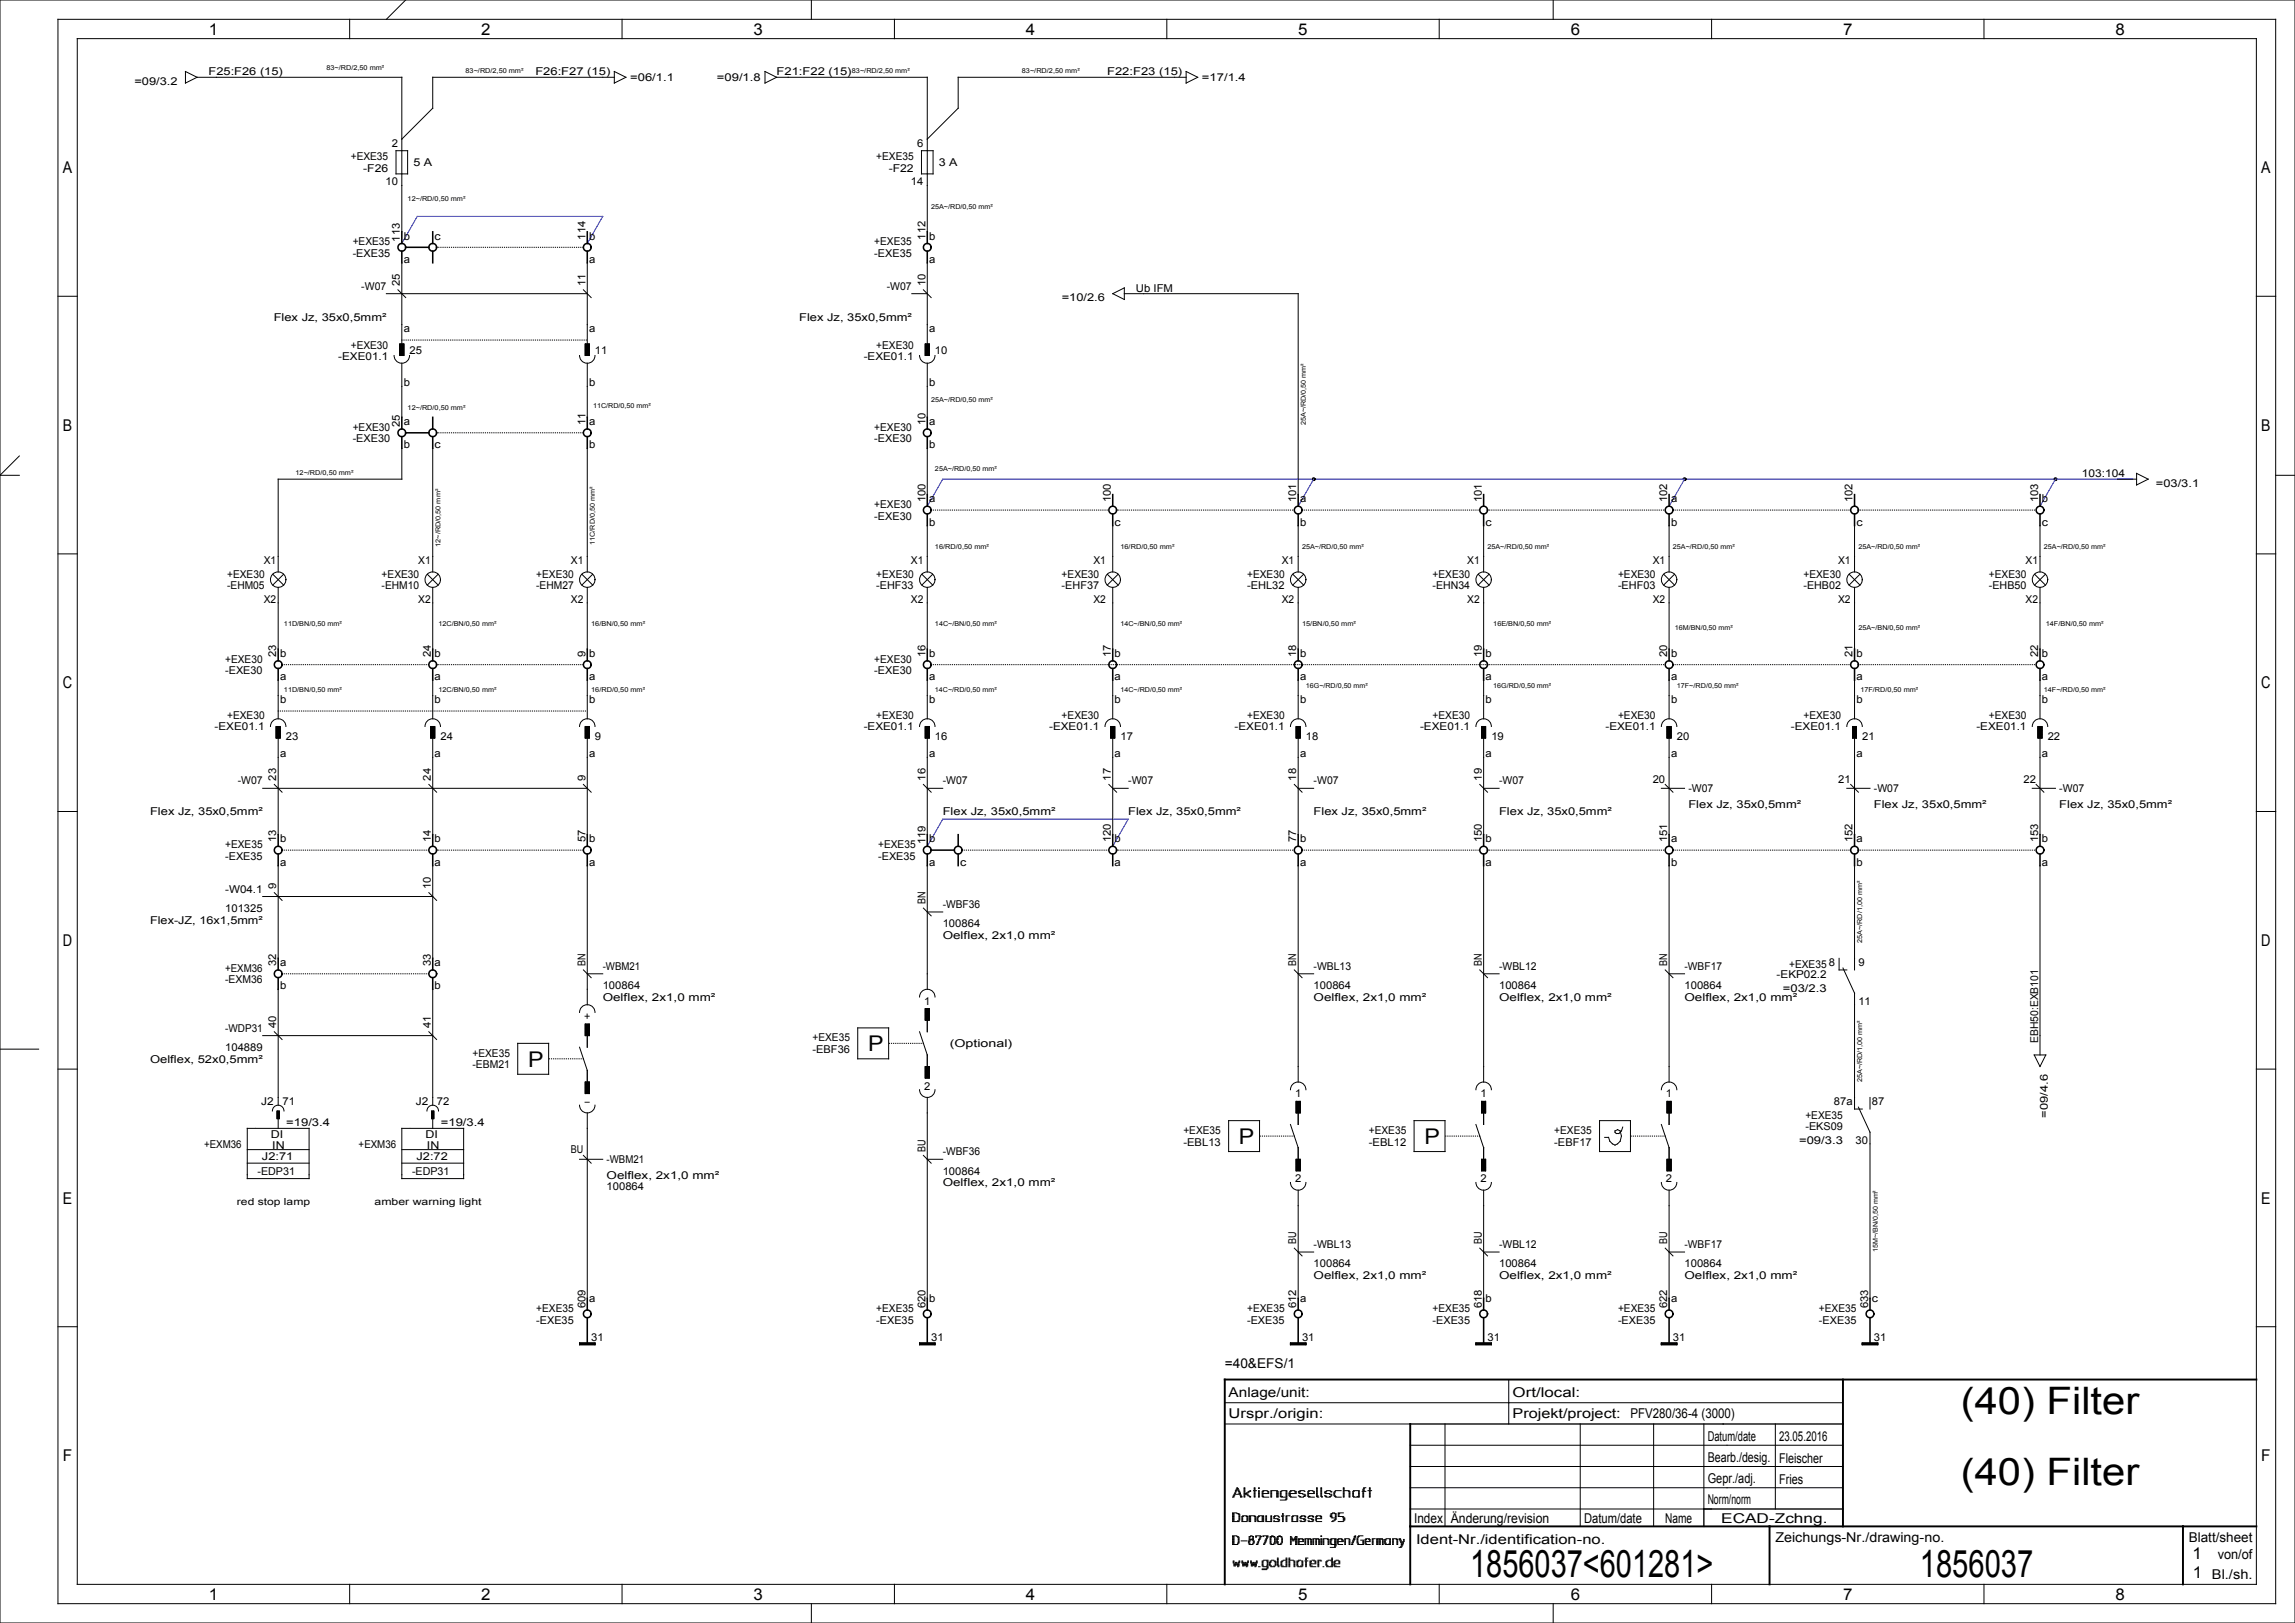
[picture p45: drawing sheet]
<svg xmlns="http://www.w3.org/2000/svg" width="594mm" height="420mm" viewBox="0 0 594 420" stroke-linecap="round" stroke-linejoin="round" font-family="sans-serif">
<defs><g id="words">
<g font-size="9.8">
<text x="507.5" y="365.9">(40) Filter</text>
<text x="507.5" y="384.4">(40) Filter</text>
<text x="380.5" y="408">1856037&lt;601281&gt;</text>
<text x="496.9" y="408">1856037</text>
</g>
<g font-size="5.6">
<text x="136.7" y="276">P</text>
<text x="224.7" y="272">P</text>
<text x="320.7" y="296">P</text>
<text x="368.7" y="296">P</text>
</g>
<g font-size="4.2">
<text x="54" y="9">1</text>
<text x="124.5" y="9">2</text>
<text x="195" y="9">3</text>
<text x="265.5" y="9">4</text>
<text x="336" y="9">5</text>
<text x="406.5" y="9">6</text>
<text x="477" y="9">7</text>
<text x="547.5" y="9">8</text>
<text x="16.3" y="44.8">A</text>
<text x="585.3" y="44.8">A</text>
<text x="16.3" y="111.5">B</text>
<text x="585.3" y="111.5">B</text>
<text x="16.3" y="178.2">C</text>
<text x="585.3" y="178.2">C</text>
<text x="16.3" y="244.8">D</text>
<text x="585.3" y="244.8">D</text>
<text x="16.3" y="311.5">E</text>
<text x="585.3" y="311.5">E</text>
<text x="16.3" y="378.2">F</text>
<text x="585.3" y="378.2">F</text>
<text x="567.5" y="403.5">1</text>
<text x="54" y="414">1</text>
<text x="124.5" y="414">2</text>
<text x="195" y="414">3</text>
<text x="265.5" y="414">4</text>
<text x="336" y="414">5</text>
<text x="406.5" y="414">6</text>
<text x="477" y="414">7</text>
<text x="547.5" y="414">8</text>
<text x="567.5" y="408.5">1</text>
</g>
<g font-size="3.5">
<text x="317" y="354">=40&amp;EFS/1</text>
<text x="318" y="361.5">Anlage/unit:</text>
<text x="391.5" y="361.5">Ort/local:</text>
<text x="318" y="367">Urspr./origin:</text>
<text x="391.5" y="367">Projekt/project:</text>
<text x="422" y="367">PFV280/36-4 (3000)</text>
<text x="442" y="372.9">Datum/date</text>
<text x="460.5" y="373">23.05.2016</text>
<text x="442" y="383.9">Gepr./adj.</text>
<text x="442" y="378.4">Bearb./desig.</text>
<text x="460.5" y="378.5">Fleischer</text>
<text x="442" y="389.3">Norm/norm</text>
<text x="460.5" y="384">Fries</text>
<text x="366" y="394">Index</text>
<text x="375.5" y="394">Änderung/revision</text>
<text x="410" y="394">Datum/date</text>
<text x="431" y="394">Name</text>
<text x="445.5" y="394">ECAD-Zchng.</text>
<text x="366.5" y="399.5">Ident-Nr./identification-no.</text>
<text x="459.5" y="399">Zeichungs-Nr./drawing-no.</text>
<text x="566.5" y="399">Blatt/sheet</text>
<text x="574" y="403.5">von/of</text>
<text x="572.5" y="408.5">Bl./sh.</text>
</g>
<g font-size="2.8">
<text x="34.8" y="22">=09/3.2</text>
<text x="54" y="19.5">F25:F26 (15)</text>
<text x="138.6" y="19.4">F26:F27 (15)</text>
<text x="163.1" y="21">=06/1.1</text>
<text x="185.6" y="21">=09/1.8</text>
<text x="201" y="19.4">F21:F22 (15)</text>
<text x="286.6" y="19.4">F22:F23 (15)</text>
<text x="311.1" y="21">=17/1.4</text>
<text x="90.8" y="41.5">+EXE35</text>
<text x="101.4" y="38">2</text>
<text x="226.8" y="41.5">+EXE35</text>
<text x="237.4" y="38">6</text>
<text x="94" y="44.5">-F26</text>
<text x="107" y="43">5 A</text>
<text x="230" y="44.5">-F22</text>
<text x="243" y="43">3 A</text>
<text x="99.8" y="48">10</text>
<text x="235.8" y="48">14</text>
<text x="91.3" y="63.5">+EXE35</text>
<text x="103.5" y="62.5" transform="rotate(-90 103.5 62.5)">113</text>
<text x="104.5" y="62">b</text>
<text x="112.5" y="62">c</text>
<text x="151.5" y="62" transform="rotate(-90 151.5 62)">114</text>
<text x="152.5" y="62">b</text>
<text x="226.3" y="63.5">+EXE35</text>
<text x="239.5" y="62" transform="rotate(-90 239.5 62)">112</text>
<text x="240.5" y="62">b</text>
<text x="91.3" y="66.5">-EXE35</text>
<text x="104.5" y="68">a</text>
<text x="152.5" y="68">a</text>
<text x="226.3" y="66.5">-EXE35</text>
<text x="240.5" y="68">a</text>
<text x="93.5" y="75">-W07</text>
<text x="103.5" y="74" transform="rotate(-90 103.5 74)">25</text>
<text x="151.5" y="74" transform="rotate(-90 151.5 74)">11</text>
<text x="229.5" y="75">-W07</text>
<text x="239.5" y="74" transform="rotate(-90 239.5 74)">10</text>
<text x="274.8" y="78">=10/2.6</text>
<text x="294" y="75.5">Ub IFM</text>
<text x="70.8" y="83">Flex Jz, 35x0,5mm²</text>
<text x="206.8" y="83">Flex Jz, 35x0,5mm²</text>
<text x="104.5" y="86">a</text>
<text x="152.5" y="86">a</text>
<text x="240.5" y="86">a</text>
<text x="87.5" y="93.3">-EXE01.1</text>
<text x="90.8" y="90.3">+EXE30</text>
<text x="106" y="91.5">25</text>
<text x="154" y="91.5">11</text>
<text x="223.5" y="93.3">-EXE01.1</text>
<text x="226.8" y="90.3">+EXE30</text>
<text x="242" y="91.5">10</text>
<text x="104.5" y="100">b</text>
<text x="152.5" y="100">b</text>
<text x="240.5" y="100">b</text>
<text x="91.3" y="111.5">+EXE30</text>
<text x="103.5" y="110.5" transform="rotate(-90 103.5 110.5)">25</text>
<text x="104.5" y="110">a</text>
<text x="151.5" y="110" transform="rotate(-90 151.5 110)">11</text>
<text x="152.5" y="110">a</text>
<text x="226.3" y="111.5">+EXE30</text>
<text x="239.5" y="110" transform="rotate(-90 239.5 110)">10</text>
<text x="240.5" y="110">a</text>
<text x="91.3" y="114.5">-EXE30</text>
<text x="104.5" y="116">b</text>
<text x="112.5" y="116">c</text>
<text x="152.5" y="116">b</text>
<text x="226.3" y="114.5">-EXE30</text>
<text x="240.5" y="116">b</text>
<text x="538.8" y="123.5">103:104</text>
<text x="558" y="126">=03/3.1</text>
<text x="226.3" y="131.5">+EXE30</text>
<text x="239.5" y="130" transform="rotate(-90 239.5 130)">100</text>
<text x="240.5" y="130">a</text>
<text x="287.5" y="130" transform="rotate(-90 287.5 130)">100</text>
<text x="335.5" y="130" transform="rotate(-90 335.5 130)">101</text>
<text x="336.5" y="130">a</text>
<text x="383.5" y="130" transform="rotate(-90 383.5 130)">101</text>
<text x="431.5" y="130" transform="rotate(-90 431.5 130)">102</text>
<text x="432.5" y="130">a</text>
<text x="479.5" y="130" transform="rotate(-90 479.5 130)">102</text>
<text x="527.5" y="130" transform="rotate(-90 527.5 130)">103</text>
<text x="528.5" y="130">b</text>
<text x="226.3" y="134.5">-EXE30</text>
<text x="240.5" y="136">b</text>
<text x="288.5" y="136">c</text>
<text x="336.5" y="136">b</text>
<text x="384.5" y="136">c</text>
<text x="432.5" y="136">b</text>
<text x="480.5" y="136">c</text>
<text x="528.5" y="136">c</text>
<text x="58.8" y="149.5">+EXE30</text>
<text x="68.3" y="146">X1</text>
<text x="98.8" y="149.5">+EXE30</text>
<text x="108.3" y="146">X1</text>
<text x="138.8" y="149.5">+EXE30</text>
<text x="147.8" y="146">X1</text>
<text x="226.8" y="149.5">+EXE30</text>
<text x="235.8" y="146">X1</text>
<text x="274.8" y="149.5">+EXE30</text>
<text x="283" y="146">X1</text>
<text x="322.8" y="149.5">+EXE30</text>
<text x="331.8" y="146">X1</text>
<text x="370.8" y="149.5">+EXE30</text>
<text x="379.8" y="146">X1</text>
<text x="418.8" y="149.5">+EXE30</text>
<text x="427.8" y="146">X1</text>
<text x="466.8" y="149.5">+EXE30</text>
<text x="475.8" y="146">X1</text>
<text x="514.8" y="149.5">+EXE30</text>
<text x="524.3" y="146">X1</text>
<text x="58.8" y="152.5">-EHM05</text>
<text x="98.8" y="152.5">-EHM10</text>
<text x="138.8" y="152.5">-EHM27</text>
<text x="226.8" y="152.5">-EHF33</text>
<text x="274.8" y="152.5">-EHF37</text>
<text x="322.8" y="152.5">-EHL32</text>
<text x="370.8" y="152.5">-EHN34</text>
<text x="418.8" y="152.5">-EHF03</text>
<text x="466.8" y="152.5">-EHB02</text>
<text x="514.8" y="152.5">-EHB50</text>
<text x="68.3" y="156">X2</text>
<text x="108.3" y="156">X2</text>
<text x="147.8" y="156">X2</text>
<text x="235.8" y="156">X2</text>
<text x="283" y="156">X2</text>
<text x="331.8" y="156">X2</text>
<text x="379.8" y="156">X2</text>
<text x="427.8" y="156">X2</text>
<text x="475.8" y="156">X2</text>
<text x="524.3" y="156">X2</text>
<text x="58.3" y="171.5">+EXE30</text>
<text x="71.5" y="170" transform="rotate(-90 71.5 170)">23</text>
<text x="72.5" y="170">b</text>
<text x="111.5" y="170" transform="rotate(-90 111.5 170)">24</text>
<text x="112.5" y="170">b</text>
<text x="151.5" y="170" transform="rotate(-90 151.5 170)">9</text>
<text x="152.5" y="170">b</text>
<text x="226.3" y="171.5">+EXE30</text>
<text x="239.5" y="170" transform="rotate(-90 239.5 170)">16</text>
<text x="240.5" y="170">b</text>
<text x="287.5" y="170" transform="rotate(-90 287.5 170)">17</text>
<text x="288.5" y="170">b</text>
<text x="335.5" y="170" transform="rotate(-90 335.5 170)">18</text>
<text x="336.5" y="170">b</text>
<text x="383.5" y="170" transform="rotate(-90 383.5 170)">19</text>
<text x="384.5" y="170">b</text>
<text x="431.5" y="170" transform="rotate(-90 431.5 170)">20</text>
<text x="432.5" y="170">b</text>
<text x="479.5" y="170" transform="rotate(-90 479.5 170)">21</text>
<text x="480.5" y="170">b</text>
<text x="527.5" y="170" transform="rotate(-90 527.5 170)">22</text>
<text x="528.5" y="170">b</text>
<text x="58.3" y="174.5">-EXE30</text>
<text x="72.5" y="176">a</text>
<text x="112.5" y="176">a</text>
<text x="152.5" y="176">a</text>
<text x="226.3" y="174.5">-EXE30</text>
<text x="240.5" y="176">a</text>
<text x="288.5" y="176">a</text>
<text x="336.5" y="176">a</text>
<text x="384.5" y="176">a</text>
<text x="432.5" y="176">a</text>
<text x="480.5" y="176">a</text>
<text x="528.5" y="176">a</text>
<text x="72.5" y="182">b</text>
<text x="112.5" y="182">b</text>
<text x="152.5" y="182">b</text>
<text x="240.5" y="182">b</text>
<text x="288.5" y="182">b</text>
<text x="336.5" y="182">b</text>
<text x="384.5" y="182">b</text>
<text x="432.5" y="182">b</text>
<text x="480.5" y="182">b</text>
<text x="528.5" y="182">b</text>
<text x="55.5" y="189">-EXE01.1</text>
<text x="58.8" y="186">+EXE30</text>
<text x="74" y="191.5">23</text>
<text x="114" y="191.5">24</text>
<text x="154" y="191.5">9</text>
<text x="223.5" y="189">-EXE01.1</text>
<text x="226.8" y="186">+EXE30</text>
<text x="242" y="191.5">16</text>
<text x="271.5" y="189">-EXE01.1</text>
<text x="274.8" y="186">+EXE30</text>
<text x="290" y="191.5">17</text>
<text x="319.5" y="189">-EXE01.1</text>
<text x="322.8" y="186">+EXE30</text>
<text x="338" y="191.5">18</text>
<text x="367.5" y="189">-EXE01.1</text>
<text x="370.8" y="186">+EXE30</text>
<text x="386" y="191.5">19</text>
<text x="415.5" y="189">-EXE01.1</text>
<text x="418.8" y="186">+EXE30</text>
<text x="434" y="191.5">20</text>
<text x="463.5" y="189">-EXE01.1</text>
<text x="466.8" y="186">+EXE30</text>
<text x="482" y="191.5">21</text>
<text x="511.5" y="189">-EXE01.1</text>
<text x="514.8" y="186">+EXE30</text>
<text x="530" y="191.5">22</text>
<text x="72.5" y="196">a</text>
<text x="112.5" y="196">a</text>
<text x="152.5" y="196">a</text>
<text x="240.5" y="196">a</text>
<text x="288.5" y="196">a</text>
<text x="336.5" y="196">a</text>
<text x="384.5" y="196">a</text>
<text x="432.5" y="196">a</text>
<text x="480.5" y="196">a</text>
<text x="528.5" y="196">a</text>
<text x="61.5" y="203">-W07</text>
<text x="71.5" y="202" transform="rotate(-90 71.5 202)">23</text>
<text x="111.5" y="202" transform="rotate(-90 111.5 202)">24</text>
<text x="151.5" y="202" transform="rotate(-90 151.5 202)">9</text>
<text x="239.5" y="202" transform="rotate(-90 239.5 202)">16</text>
<text x="244" y="203">-W07</text>
<text x="287.5" y="202" transform="rotate(-90 287.5 202)">17</text>
<text x="292" y="203">-W07</text>
<text x="335.5" y="202" transform="rotate(-90 335.5 202)">18</text>
<text x="340" y="203">-W07</text>
<text x="383.5" y="202" transform="rotate(-90 383.5 202)">19</text>
<text x="388" y="203">-W07</text>
<text x="427.8" y="202.5">20</text>
<text x="475.8" y="202.5">21</text>
<text x="523.8" y="202.5">22</text>
<text x="437" y="205">-W07</text>
<text x="437" y="209">Flex Jz, 35x0,5mm²</text>
<text x="485" y="205">-W07</text>
<text x="485" y="209">Flex Jz, 35x0,5mm²</text>
<text x="533" y="205">-W07</text>
<text x="533" y="209">Flex Jz, 35x0,5mm²</text>
<text x="38.8" y="211">Flex Jz, 35x0,5mm²</text>
<text x="244" y="211">Flex Jz, 35x0,5mm²</text>
<text x="292" y="211">Flex Jz, 35x0,5mm²</text>
<text x="340" y="211">Flex Jz, 35x0,5mm²</text>
<text x="388" y="211">Flex Jz, 35x0,5mm²</text>
<text x="58.3" y="219.5">+EXE35</text>
<text x="71.5" y="218" transform="rotate(-90 71.5 218)">13</text>
<text x="72.5" y="218">b</text>
<text x="111.5" y="218" transform="rotate(-90 111.5 218)">14</text>
<text x="112.5" y="218">b</text>
<text x="151.5" y="218" transform="rotate(-90 151.5 218)">57</text>
<text x="152.5" y="218">b</text>
<text x="227.3" y="219.5">+EXE35</text>
<text x="239.5" y="218.5" transform="rotate(-90 239.5 218.5)">119</text>
<text x="240.5" y="218">b</text>
<text x="287.5" y="218" transform="rotate(-90 287.5 218)">120</text>
<text x="288.5" y="218">b</text>
<text x="335.5" y="218" transform="rotate(-90 335.5 218)">77</text>
<text x="336.5" y="218">b</text>
<text x="383.5" y="218" transform="rotate(-90 383.5 218)">150</text>
<text x="384.5" y="218">b</text>
<text x="431.5" y="218" transform="rotate(-90 431.5 218)">151</text>
<text x="432.5" y="218">a</text>
<text x="479.5" y="218" transform="rotate(-90 479.5 218)">152</text>
<text x="480.5" y="218">a</text>
<text x="527.5" y="218" transform="rotate(-90 527.5 218)">153</text>
<text x="528.5" y="218">b</text>
<text x="58.3" y="222.5">-EXE35</text>
<text x="72.5" y="224">a</text>
<text x="112.5" y="224">a</text>
<text x="152.5" y="224">a</text>
<text x="227.3" y="222.5">-EXE35</text>
<text x="240.5" y="224">a</text>
<text x="248.5" y="224">c</text>
<text x="288.5" y="224">a</text>
<text x="336.5" y="224">a</text>
<text x="384.5" y="224">a</text>
<text x="432.5" y="224">b</text>
<text x="480.5" y="224">b</text>
<text x="528.5" y="224">a</text>
<text x="58.3" y="231">-W04.1</text>
<text x="71.5" y="230" transform="rotate(-90 71.5 230)">9</text>
<text x="111.5" y="230" transform="rotate(-90 111.5 230)">10</text>
<text x="38.8" y="239">Flex-JZ, 16x1,5mm²</text>
<text x="58.3" y="236">101325</text>
<text x="239.5" y="234" transform="rotate(-90 239.5 234)">BN</text>
<text x="244" y="235">-WBF36</text>
<text x="244" y="240">100864</text>
<text x="244" y="243">Oelflex, 2x1,0 mm²</text>
<text x="58.3" y="251.5">+EXM36</text>
<text x="71.5" y="250" transform="rotate(-90 71.5 250)">32</text>
<text x="72.5" y="250">a</text>
<text x="111.5" y="250" transform="rotate(-90 111.5 250)">33</text>
<text x="112.5" y="250">a</text>
<text x="151.5" y="250" transform="rotate(-90 151.5 250)">BN</text>
<text x="156" y="251">-WBM21</text>
<text x="335.5" y="250" transform="rotate(-90 335.5 250)">BN</text>
<text x="340" y="251">-WBL13</text>
<text x="383.5" y="250" transform="rotate(-90 383.5 250)">BN</text>
<text x="388" y="251">-WBL12</text>
<text x="431.5" y="250" transform="rotate(-90 431.5 250)">BN</text>
<text x="436" y="251">-WBF17</text>
<text x="463.1" y="250.6">+EXE35</text>
<text x="473.4" y="250">8</text>
<text x="481" y="250">9</text>
<text x="58.3" y="254.5">-EXM36</text>
<text x="72.5" y="256">b</text>
<text x="112.5" y="256">b</text>
<text x="156" y="256">100864</text>
<text x="340" y="256">100864</text>
<text x="388" y="256">100864</text>
<text x="436" y="256">100864</text>
<text x="459.8" y="253.2">-EKP02.2</text>
<text x="461.5" y="256.8">=03/2.3</text>
<text x="151.2" y="264">+</text>
<text x="156" y="259">Oelflex, 2x1,0 mm²</text>
<text x="239.2" y="260">1</text>
<text x="340" y="259">Oelflex, 2x1,0 mm²</text>
<text x="388" y="259">Oelflex, 2x1,0 mm²</text>
<text x="436" y="259">Oelflex, 2x1,0 mm²</text>
<text x="481" y="260">11</text>
<text x="58.3" y="267">-WDP31</text>
<text x="71.5" y="266" transform="rotate(-90 71.5 266)">40</text>
<text x="111.5" y="266" transform="rotate(-90 111.5 266)">41</text>
<text x="210.3" y="269.5">+EXE35</text>
<text x="527.5" y="270" transform="rotate(-90 527.5 270)">EBH50:EXB101</text>
<text x="38.8" y="275">Oelflex, 52x0,5mm²</text>
<text x="58.3" y="272">104889</text>
<text x="122.3" y="273.5">+EXE35</text>
<text x="210.3" y="272.5">-EBF36</text>
<text x="245.8" y="271">(Optional)</text>
<text x="122.3" y="276.5">-EBM21</text>
<text x="67.6" y="286">J2</text>
<text x="73.1" y="285.9">71</text>
<text x="107.6" y="286">J2</text>
<text x="113.1" y="285.9">72</text>
<text x="151.2" y="286">-</text>
<text x="239.2" y="282">2</text>
<text x="335.2" y="284">1</text>
<text x="383.2" y="284">1</text>
<text x="431.2" y="284">1</text>
<text x="474.6" y="286">87a</text>
<text x="484.5" y="286">87</text>
<text x="74.1" y="291.4">=19/3.4</text>
<text x="114.1" y="291.4">=19/3.4</text>
<text x="306.3" y="293.5">+EXE35</text>
<text x="354.3" y="293.5">+EXE35</text>
<text x="402.3" y="293.5">+EXE35</text>
<text x="467.3" y="289.5">+EXE35</text>
<text x="467.3" y="292.5">-EKS09</text>
<text x="530" y="289.2" transform="rotate(-90 530 289.2)">=09/4.6</text>
<text x="52.8" y="297.2">+EXM36</text>
<text x="70.1" y="294.4">DI</text>
<text x="70.5" y="297.3">IN</text>
<text x="92.8" y="297.2">+EXM36</text>
<text x="110.1" y="294.4">DI</text>
<text x="110.5" y="297.3">IN</text>
<text x="147.8" y="298.5">BU</text>
<text x="239.5" y="298" transform="rotate(-90 239.5 298)">BU</text>
<text x="244" y="299">-WBF36</text>
<text x="306.3" y="296.5">-EBL13</text>
<text x="354.3" y="296.5">-EBL12</text>
<text x="402.3" y="296.5">-EBF17</text>
<text x="465.7" y="296">=09/3.3</text>
<text x="480.3" y="296">30</text>
<text x="66.6" y="304">-EDP31</text>
<text x="67.8" y="300.3">J2:71</text>
<text x="106.6" y="304">-EDP31</text>
<text x="107.8" y="300.3">J2:72</text>
<text x="157" y="301">-WBM21</text>
<text x="157" y="305">Oelflex, 2x1,0 mm²</text>
<text x="244" y="304">100864</text>
<text x="335.2" y="306">2</text>
<text x="383.2" y="306">2</text>
<text x="431.2" y="306">2</text>
<text x="157" y="308">100864</text>
<text x="244" y="307">Oelflex, 2x1,0 mm²</text>
<text x="335.5" y="322" transform="rotate(-90 335.5 322)">BU</text>
<text x="340" y="323">-WBL13</text>
<text x="383.5" y="322" transform="rotate(-90 383.5 322)">BU</text>
<text x="388" y="323">-WBL12</text>
<text x="431.5" y="322" transform="rotate(-90 431.5 322)">BU</text>
<text x="436" y="323">-WBF17</text>
<text x="340" y="328">100864</text>
<text x="388" y="328">100864</text>
<text x="436" y="328">100864</text>
<text x="340" y="331">Oelflex, 2x1,0 mm²</text>
<text x="388" y="331">Oelflex, 2x1,0 mm²</text>
<text x="436" y="331">Oelflex, 2x1,0 mm²</text>
<text x="138.8" y="339.5">+EXE35</text>
<text x="151.5" y="338.5" transform="rotate(-90 151.5 338.5)">609</text>
<text x="152.5" y="337">a</text>
<text x="226.8" y="339.5">+EXE35</text>
<text x="239.5" y="338.5" transform="rotate(-90 239.5 338.5)">620</text>
<text x="240.5" y="337">b</text>
<text x="322.8" y="339.5">+EXE35</text>
<text x="335.5" y="338.5" transform="rotate(-90 335.5 338.5)">612</text>
<text x="336.5" y="337">a</text>
<text x="370.8" y="339.5">+EXE35</text>
<text x="383.5" y="338.5" transform="rotate(-90 383.5 338.5)">618</text>
<text x="384.5" y="337">b</text>
<text x="418.8" y="339.5">+EXE35</text>
<text x="431.5" y="338.5" transform="rotate(-90 431.5 338.5)">622</text>
<text x="432.5" y="337">a</text>
<text x="470.8" y="339.5">+EXE35</text>
<text x="483.5" y="338.5" transform="rotate(-90 483.5 338.5)">633</text>
<text x="484.5" y="337">c</text>
<text x="138.8" y="342.5">-EXE35</text>
<text x="153" y="347">31</text>
<text x="226.8" y="342.5">-EXE35</text>
<text x="241" y="347">31</text>
<text x="322.8" y="342.5">-EXE35</text>
<text x="337" y="347">31</text>
<text x="370.8" y="342.5">-EXE35</text>
<text x="385" y="347">31</text>
<text x="418.8" y="342.5">-EXE35</text>
<text x="433" y="347">31</text>
<text x="470.8" y="342.5">-EXE35</text>
<text x="485" y="347">31</text>
</g>
<g font-size="2.5">
<text x="61.3" y="311.8">red stop lamp</text>
<text x="96.9" y="311.8">amber warning light</text>
</g>
<g font-size="1.7">
<text x="84.5" y="18">83~/RD/2,50 mm²</text>
<text x="120.5" y="19">83~/RD/2,50 mm²</text>
<text x="220.5" y="19">83~/RD/2,50 mm²</text>
<text x="264.5" y="19">83~/RD/2,50 mm²</text>
<text x="105.5" y="52">12~/RD/0,50 mm²</text>
<text x="241" y="54">25A~/RD/0,50 mm²</text>
<text x="105.5" y="106">12~/RD/0,50 mm²</text>
<text x="153.5" y="105.5">11C/RD/0,50 mm²</text>
<text x="241" y="104">25A~/RD/0,50 mm²</text>
<text x="338" y="110" transform="rotate(-90 338 110)">25A~/RD/0,50 mm²</text>
<text x="76.5" y="123">12~/RD/0,50 mm²</text>
<text x="242" y="122">25A~/RD/0,50 mm²</text>
<text x="114" y="141.5" transform="rotate(-90 114 141.5)">12~/RD/0,50 mm²</text>
<text x="154" y="141" transform="rotate(-90 154 141)">11C/RD/0,50 mm²</text>
<text x="242" y="142">16/RD/0,50 mm²</text>
<text x="290" y="142">16/RD/0,50 mm²</text>
<text x="337" y="142">25A~/RD/0,50 mm²</text>
<text x="385" y="142">25A~/RD/0,50 mm²</text>
<text x="433" y="142">25A~/RD/0,50 mm²</text>
<text x="481" y="142">25A~/RD/0,50 mm²</text>
<text x="529" y="142">25A~/RD/0,50 mm²</text>
<text x="73.5" y="162">11D/BN/0,50 mm²</text>
<text x="113.5" y="162">12C/BN/0,50 mm²</text>
<text x="153" y="162">16/BN/0,50 mm²</text>
<text x="242" y="162">14C~/BN/0,50 mm²</text>
<text x="290" y="162">14C~/BN/0,50 mm²</text>
<text x="337" y="162">15/BN/0,50 mm²</text>
<text x="386.5" y="162">16E/BN/0,50 mm²</text>
<text x="529.5" y="162">14F/BN/0,50 mm²</text>
<text x="433.5" y="163">16M/BN/0,50 mm²</text>
<text x="481" y="163">25A~/BN/0,50 mm²</text>
<text x="73.5" y="179">11D/BN/0,50 mm²</text>
<text x="113.5" y="179">12C/BN/0,50 mm²</text>
<text x="153" y="179">16/RD/0,50 mm²</text>
<text x="242" y="179">14C~/RD/0,50 mm²</text>
<text x="290" y="179">14C~/RD/0,50 mm²</text>
<text x="338" y="178">16G~/RD/0,50 mm²</text>
<text x="386.5" y="178">16G/RD/0,50 mm²</text>
<text x="434" y="178">17F~/RD/0,50 mm²</text>
<text x="481.5" y="179">17F/RD/0,50 mm²</text>
<text x="529" y="179">14F~/RD/0,50 mm²</text>
<text x="482" y="244" transform="rotate(-90 482 244)">25A~/RD/1,00 mm²</text>
<text x="482" y="280" transform="rotate(-90 482 280)">25A~/RD/1,00 mm²</text>
<text x="486" y="324" transform="rotate(-90 486 324)">15M~/BN/0,50 mm²</text>
</g>
</g></defs>
<g fill="none" stroke="#000" stroke-width=".26">
<path d="M0 0h594v420h-594zM15 5h574v410h-574zM20 10h564v400h-564zM48 18.5l3 1.5-3 1.5zM90.5 5v5M105 0l-5 5M159 18.5l3 1.5-3 1.5zM161 5v5M198 18.5l3 1.5-3 1.5zM210 0v5M231.5 5v5M302 5v5"/>
<path d="M307 18.5l3 1.5-3 1.5zM372.5 5v5M402 0v5M443 5v5M513.5 5v5M51 20h53v40M102.5 39h3v6h-3zM159 20h-47v8l-8 8M201 20h39v40M238.5 39h3v6h-3zM307 20h-59v8l-8 8M15 76.7h5"/>
<path d="M100 76h52M103 75l2 2M104 68v21M151 75l2 2M152 68v21M236 76h4M239 75l2 2M240 68v21M288 76l3-1.5v3zM291 76h45v52M584 76.7h5M102 92a2 2 0 0 0 2 2 2 2 0 0 0 2-2"/>
<path d="M103.5 89h1M103.5 89.1h1M103.5 89.2h1M103.5 89.3h1M103.5 89.4h1M103.5 89.5h1M103.5 89.6h1M103.5 89.7h1M103.5 89.8h1M103.5 89.9h1M103.5 90h1M103.5 90.1h1"/>
<path d="M103.5 90.2h1M103.5 90.3h1M103.5 90.4h1M103.5 90.5h1M103.5 90.6h1M103.5 90.7h1M103.5 90.8h1M103.5 90.9h1M103.5 91h1M103.5 91.1h1M103.5 91.2h1M103.5 91.3h1"/>
<path d="M103.5 91.4h1M103.5 91.5h1M103.5 91.6h1M103.5 91.7h1M103.5 91.8h1M103.5 91.9h1M103.5 92h1M103.5 89h1v3h-1zM104 94v14M150 92a2 2 0 0 0 2 2 2 2 0 0 0 2-2M151.5 89h1v3h-1zM151.5 89h1"/>
<path d="M151.5 89.1h1M151.5 89.2h1M151.5 89.3h1M151.5 89.4h1M151.5 89.5h1M151.5 89.6h1M151.5 89.7h1M151.5 89.8h1M151.5 89.9h1M151.5 90h1M151.5 90.1h1M151.5 90.2h1"/>
<path d="M151.5 90.3h1M151.5 90.4h1M151.5 90.5h1M151.5 90.6h1M151.5 90.7h1M151.5 90.8h1M151.5 90.9h1M151.5 91h1M151.5 91.1h1M151.5 91.2h1M151.5 91.3h1M151.5 91.4h1"/>
<path d="M151.5 91.5h1M151.5 91.6h1M151.5 91.7h1M151.5 91.8h1M151.5 91.9h1M151.5 92h1M152 94v14M238 92a2 2 0 0 0 2 2 2 2 0 0 0 2-2M239.5 89h1v3h-1zM239.5 89h1M239.5 89.1h1M239.5 89.2h1"/>
<path d="M239.5 89.3h1M239.5 89.4h1M239.5 89.5h1M239.5 89.6h1M239.5 89.7h1M239.5 89.8h1M239.5 89.9h1M239.5 90h1M239.5 90.1h1M239.5 90.2h1M239.5 90.3h1M239.5 90.4h1"/>
<path d="M239.5 90.5h1M239.5 90.6h1M239.5 90.7h1M239.5 90.8h1M239.5 90.9h1M239.5 91h1M239.5 91.1h1M239.5 91.2h1M239.5 91.3h1M239.5 91.4h1M239.5 91.5h1M239.5 91.6h1"/>
<path d="M239.5 91.7h1M239.5 91.8h1M239.5 91.9h1M239.5 92h1M240 94v14M5 118l-5 5h5M104 116v8h-32v24M112 116v32M152 116v32M240 116v12M240 136v12M288 136v12"/>
<path d="M336 136v12M384 136v12M432 136v12M480 136v12M528 136v12M548 124h5M553 122.5l3 1.5-3 1.5zM589 123h5M15 143.3h5M70.6 148.6l2.8 2.8M72 152v16M73.4 148.6l-2.8 2.8"/>
<path d="M110.6 148.6l2.8 2.8M112 152v16M113.4 148.6l-2.8 2.8M150.6 148.6l2.8 2.8M152 152v16M153.4 148.6l-2.8 2.8M238.6 148.6l2.8 2.8M240 152v16M241.4 148.6l-2.8 2.8M286.6 148.6l2.8 2.8M288 152v16M289.4 148.6l-2.8 2.8"/>
<path d="M334.6 148.6l2.8 2.8M336 152v16M337.4 148.6l-2.8 2.8M382.6 148.6l2.8 2.8M384 152v16M385.4 148.6l-2.8 2.8M430.6 148.6l2.8 2.8M432 152v16M433.4 148.6l-2.8 2.8M478.6 148.6l2.8 2.8M480 152v16M481.4 148.6l-2.8 2.8"/>
<path d="M526.6 148.6l2.8 2.8M528 152v16M529.4 148.6l-2.8 2.8M584 143.3h5M72 176v10M112 176v10M152 176v10M240 176v10M288 176v10M336 176v10M384 176v10M432 176v10"/>
<path d="M480 176v10M528 176v10M70 188a2 2 0 0 1 2-2 2 2 0 0 1 2 2M71.5 188.1h1M71.5 188.2h1M71.5 188.3h1M71.5 188.4h1M71.5 188.5h1M71.5 188.6h1M71.5 188.7h1M71.5 188.8h1M71.5 188.9h1"/>
<path d="M71.5 189h1M71.5 189.1h1M71.5 189.2h1M71.5 189.3h1M71.5 189.4h1M71.5 189.5h1M71.5 189.6h1M71.5 189.7h1M71.5 189.8h1M71.5 189.9h1M71.5 190h1M71.5 190.1h1"/>
<path d="M71.5 190.2h1M71.5 190.3h1M71.5 190.4h1M71.5 190.5h1M71.5 190.6h1M71.5 190.7h1M71.5 190.8h1M71.5 190.9h1M71.5 188h1v3h-1zM72 191v25M110 188a2 2 0 0 1 2-2 2 2 0 0 1 2 2M111.5 188.1h1"/>
<path d="M111.5 188.2h1M111.5 188.3h1M111.5 188.4h1M111.5 188.5h1M111.5 188.6h1M111.5 188.7h1M111.5 188.8h1M111.5 188.9h1M111.5 189h1M111.5 189.1h1M111.5 189.2h1M111.5 189.3h1"/>
<path d="M111.5 189.4h1M111.5 189.5h1M111.5 189.6h1M111.5 189.7h1M111.5 189.8h1M111.5 189.9h1M111.5 190h1M111.5 190.1h1M111.5 190.2h1M111.5 190.3h1M111.5 190.4h1M111.5 190.5h1"/>
<path d="M111.5 190.6h1M111.5 190.7h1M111.5 190.8h1M111.5 190.9h1M111.5 188h1v3h-1zM112 191v25M150 188a2 2 0 0 1 2-2 2 2 0 0 1 2 2M151.5 188.1h1M151.5 188.2h1M151.5 188.3h1M151.5 188.4h1M151.5 188.5h1"/>
<path d="M151.5 188.6h1M151.5 188.7h1M151.5 188.8h1M151.5 188.9h1M151.5 189h1M151.5 189.1h1M151.5 189.2h1M151.5 189.3h1M151.5 189.4h1M151.5 189.5h1M151.5 189.6h1M151.5 189.7h1"/>
<path d="M151.5 189.8h1M151.5 189.9h1M151.5 190h1M151.5 190.1h1M151.5 190.2h1M151.5 190.3h1M151.5 190.4h1M151.5 190.5h1M151.5 190.6h1M151.5 190.7h1M151.5 190.8h1M151.5 190.9h1"/>
<path d="M151.5 188h1v3h-1zM152 191v25M238 188a2 2 0 0 1 2-2 2 2 0 0 1 2 2M239.5 188.1h1M239.5 188.2h1M239.5 188.3h1M239.5 188.4h1M239.5 188.5h1M239.5 188.6h1M239.5 188.7h1M239.5 188.8h1M239.5 188.9h1"/>
<path d="M239.5 189h1M239.5 189.1h1M239.5 189.2h1M239.5 189.3h1M239.5 189.4h1M239.5 189.5h1M239.5 189.6h1M239.5 189.7h1M239.5 189.8h1M239.5 189.9h1M239.5 190h1M239.5 190.1h1"/>
<path d="M239.5 190.2h1M239.5 190.3h1M239.5 190.4h1M239.5 190.5h1M239.5 190.6h1M239.5 190.7h1M239.5 190.8h1M239.5 190.9h1M239.5 188h1v3h-1zM240 191v25M286 188a2 2 0 0 1 2-2 2 2 0 0 1 2 2M287.5 188.1h1"/>
<path d="M287.5 188.2h1M287.5 188.3h1M287.5 188.4h1M287.5 188.5h1M287.5 188.6h1M287.5 188.7h1M287.5 188.8h1M287.5 188.9h1M287.5 189h1M287.5 189.1h1M287.5 189.2h1M287.5 189.3h1"/>
<path d="M287.5 189.4h1M287.5 189.5h1M287.5 189.6h1M287.5 189.7h1M287.5 189.8h1M287.5 189.9h1M287.5 190h1M287.5 190.1h1M287.5 190.2h1M287.5 190.3h1M287.5 190.4h1M287.5 190.5h1"/>
<path d="M287.5 190.6h1M287.5 190.7h1M287.5 190.8h1M287.5 190.9h1M287.5 188h1v3h-1zM288 191v25M334 188a2 2 0 0 1 2-2 2 2 0 0 1 2 2M335.5 188.1h1M335.5 188.2h1M335.5 188.3h1M335.5 188.4h1M335.5 188.5h1"/>
<path d="M335.5 188.6h1M335.5 188.7h1M335.5 188.8h1M335.5 188.9h1M335.5 189h1M335.5 189.1h1M335.5 189.2h1M335.5 189.3h1M335.5 189.4h1M335.5 189.5h1M335.5 189.6h1M335.5 189.7h1"/>
<path d="M335.5 189.8h1M335.5 189.9h1M335.5 190h1M335.5 190.1h1M335.5 190.2h1M335.5 190.3h1M335.5 190.4h1M335.5 190.5h1M335.5 190.6h1M335.5 190.7h1M335.5 190.8h1M335.5 190.9h1"/>
<path d="M335.5 188h1v3h-1zM336 191v25M382 188a2 2 0 0 1 2-2 2 2 0 0 1 2 2M383.5 188.1h1M383.5 188.2h1M383.5 188.3h1M383.5 188.4h1M383.5 188.5h1M383.5 188.6h1M383.5 188.7h1M383.5 188.8h1M383.5 188.9h1"/>
<path d="M383.5 189h1M383.5 189.1h1M383.5 189.2h1M383.5 189.3h1M383.5 189.4h1M383.5 189.5h1M383.5 189.6h1M383.5 189.7h1M383.5 189.8h1M383.5 189.9h1M383.5 190h1M383.5 190.1h1"/>
<path d="M383.5 190.2h1M383.5 190.3h1M383.5 190.4h1M383.5 190.5h1M383.5 190.6h1M383.5 190.7h1M383.5 190.8h1M383.5 190.9h1M383.5 188h1v3h-1zM384 191v25M430 188a2 2 0 0 1 2-2 2 2 0 0 1 2 2M431.5 188.1h1"/>
<path d="M431.5 188.2h1M431.5 188.3h1M431.5 188.4h1M431.5 188.5h1M431.5 188.6h1M431.5 188.7h1M431.5 188.8h1M431.5 188.9h1M431.5 189h1M431.5 189.1h1M431.5 189.2h1M431.5 189.3h1"/>
<path d="M431.5 189.4h1M431.5 189.5h1M431.5 189.6h1M431.5 189.7h1M431.5 189.8h1M431.5 189.9h1M431.5 190h1M431.5 190.1h1M431.5 190.2h1M431.5 190.3h1M431.5 190.4h1M431.5 190.5h1"/>
<path d="M431.5 190.6h1M431.5 190.7h1M431.5 190.8h1M431.5 190.9h1M431.5 188h1v3h-1zM432 191v25M478 188a2 2 0 0 1 2-2 2 2 0 0 1 2 2M479.5 188.1h1M479.5 188.2h1M479.5 188.3h1M479.5 188.4h1M479.5 188.5h1"/>
<path d="M479.5 188.6h1M479.5 188.7h1M479.5 188.8h1M479.5 188.9h1M479.5 189h1M479.5 189.1h1M479.5 189.2h1M479.5 189.3h1M479.5 189.4h1M479.5 189.5h1M479.5 189.6h1M479.5 189.7h1"/>
<path d="M479.5 189.8h1M479.5 189.9h1M479.5 190h1M479.5 190.1h1M479.5 190.2h1M479.5 190.3h1M479.5 190.4h1M479.5 190.5h1M479.5 190.6h1M479.5 190.7h1M479.5 190.8h1M479.5 190.9h1"/>
<path d="M479.5 188h1v3h-1zM480 191v25M526 188a2 2 0 0 1 2-2 2 2 0 0 1 2 2M527.5 188.1h1M527.5 188.2h1M527.5 188.3h1M527.5 188.4h1M527.5 188.5h1M527.5 188.6h1M527.5 188.7h1M527.5 188.8h1M527.5 188.9h1"/>
<path d="M527.5 189h1M527.5 189.1h1M527.5 189.2h1M527.5 189.3h1M527.5 189.4h1M527.5 189.5h1M527.5 189.6h1M527.5 189.7h1M527.5 189.8h1M527.5 189.9h1M527.5 190h1M527.5 190.1h1"/>
<path d="M527.5 190.2h1M527.5 190.3h1M527.5 190.4h1M527.5 190.5h1M527.5 190.6h1M527.5 190.7h1M527.5 190.8h1M527.5 190.9h1M527.5 188h1v3h-1zM528 191v25M15 210h5M68 204h84"/>
<path d="M71 203l2 2M111 203l2 2M151 203l2 2M239 203l2 2M240 204h4M287 203l2 2M288 204h4M335 203l2 2M336 204h4M383 203l2 2M384 204h4M430 204h6"/>
<path d="M431 203l2 2M478 204h6M479 203l2 2M526 204h6M527 203l2 2M584 210h5M68 232h44M71 231l2 2M72 224v24M111 231l2 2M112 224v24M152 224v36"/>
<path d="M239 235l2 2M240 224v32M240 236h4M336 224v56M384 224v56M432 224v56M480 224v27M528 224v49M72 256v30M112 256v30M151 251l2 2M152 252h4"/>
<path d="M238 258a2 2 0 0 1 2-2 2 2 0 0 1 2 2M335 251l2 2M336 252h4M383 251l2 2M384 252h4M431 251l2 2M432 252h4M476 248v3h2M477 250.5l3 6.5v30h2M0 271.5h10M15 276.7h5M68 268h44"/>
<path d="M71 267l2 2M111 267l2 2M134 270h8v8h-8zM150 262a2 2 0 0 1 2-2 2 2 0 0 1 2 2M150 271l2 6v4M151.5 265h1v3h-1zM151.5 266h1M151.5 265h1M151.5 265.1h1M151.5 265.2h1M151.5 265.3h1M151.5 265.4h1"/>
<path d="M151.5 265.5h1M151.5 265.6h1M151.5 265.7h1M151.5 265.8h1M151.5 265.9h1M151.5 266.1h1M151.5 266.2h1M151.5 266.3h1M151.5 266.4h1M151.5 266.5h1M151.5 266.6h1M151.5 266.7h1"/>
<path d="M151.5 266.8h1M151.5 266.9h1M151.5 267h1M151.5 267.1h1M151.5 267.2h1M151.5 267.3h1M151.5 267.4h1M151.5 267.5h1M151.5 267.6h1M151.5 267.7h1M151.5 267.8h1M151.5 267.9h1"/>
<path d="M152 267v4M222 266h8v8h-8zM238 267l2 6v4M239.5 276.7h1M239.5 261h1v3h-1zM239.5 261.1h1M239.5 261.2h1M239.5 261.3h1M239.5 261.4h1M239.5 261.5h1M239.5 261.6h1M239.5 261.7h1"/>
<path d="M239.5 261.8h1M239.5 261.9h1M239.5 262h1M239.5 262.1h1M239.5 262.2h1M239.5 262.3h1M239.5 262.4h1M239.5 262.5h1M239.5 262.6h1M239.5 262.7h1M239.5 262.8h1M239.5 262.9h1"/>
<path d="M239.5 263h1M239.5 263.1h1M239.5 263.2h1M239.5 263.3h1M239.5 263.4h1M239.5 263.5h1M239.5 263.6h1M239.5 263.7h1M239.5 263.8h1M239.5 263.9h1M239.5 276h1v3h-1zM239.5 276h1"/>
<path d="M239.5 276.1h1M239.5 276.2h1M239.5 276.3h1M239.5 276.4h1M239.5 276.5h1M239.5 276.6h1M239.5 276.8h1M239.5 276.9h1M239.5 277h1M239.5 277.1h1M239.5 277.2h1M239.5 277.3h1"/>
<path d="M239.5 277.4h1M239.5 277.5h1M239.5 277.6h1M239.5 277.7h1M239.5 277.8h1M239.5 277.9h1M239.5 278h1M239.5 278.1h1M239.5 278.2h1M239.5 278.3h1M239.5 278.4h1M239.5 278.5h1"/>
<path d="M239.5 278.6h1M239.5 278.7h1M239.5 278.8h1M239.5 278.9h1M239.5 279h1M240 263v4M526.5 273h3l-1.5 3zM584 276.7h5M64 292h16v13h-16zM64 297.5h16M70.5 287.5a1.5 1.5 0 0 1 1.5-1.5 1.5 1.5 0 0 1 1.5 1.5M71.8 287.6h.4"/>
<path d="M71.8 287.7h.4M71.8 287.8h.4M71.8 287.9h.4M71.8 288h.4M71.8 288.1h.4M71.8 288.2h.4M71.8 288.3h.4M71.8 288.4h.4M71.8 288.5h.4M71.8 288.6h.4M71.8 288.7h.4M71.8 288.8h.4"/>
<path d="M71.8 288.9h.4M71.8 289h.4M71.8 289.1h.4M71.8 289.2h.4M71.8 289.3h.4M71.8 289.4h.4M71.8 289.5h.4M71.8 287.5h.4v2h-.4zM72 289.5v2.5M104 292h16v13h-16zM104 297.5h16M110.5 287.5a1.5 1.5 0 0 1 1.5-1.5 1.5 1.5 0 0 1 1.5 1.5"/>
<path d="M111.8 287.6h.5M111.8 287.7h.5M111.8 287.8h.5M111.8 287.9h.5M111.8 288h.5M111.8 288.1h.5M111.8 288.2h.5M111.8 288.3h.5M111.8 288.4h.5M111.8 288.5h.5M111.8 288.6h.5M111.8 288.7h.5"/>
<path d="M111.8 288.8h.5M111.8 288.9h.5M111.8 289h.5M111.8 289.1h.5M111.8 289.2h.5M111.8 289.3h.5M111.8 289.4h.5M111.8 289.5h.5M111.8 287.5h.5v2h-.5zM112 289.5v2.5M150 286a2 2 0 0 0 2 2 2 2 0 0 0 2-2M151 299l2 2"/>
<path d="M151.5 280h1v3h-1zM151.5 280h1M151.5 280.1h1M151.5 280.2h1M151.5 280.3h1M151.5 280.4h1M151.5 280.5h1M151.5 280.6h1M151.5 280.7h1M151.5 280.8h1M151.5 280.9h1M151.5 281h1"/>
<path d="M151.5 281.1h1M151.5 281.2h1M151.5 281.3h1M151.5 281.4h1M151.5 281.5h1M151.5 281.6h1M151.5 281.7h1M151.5 281.8h1M151.5 281.9h1M151.5 282h1M151.5 282.1h1M151.5 282.2h1"/>
<path d="M151.5 282.3h1M151.5 282.4h1M151.5 282.5h1M151.5 282.6h1M151.5 282.7h1M151.5 282.8h1M151.5 282.9h1M151.5 283h1M152 288v48M238 282a2 2 0 0 0 2 2 2 2 0 0 0 2-2M239 299l2 2M240 284v52"/>
<path d="M318 290h8v8h-8zM334 282a2 2 0 0 1 2-2 2 2 0 0 1 2 2M334 291l2 6v4M335.5 287.6h1M335.5 287.7h1M335.5 287.8h1M335.5 287.9h1M335.5 285h1v3h-1zM335.5 287.5h1M335.5 285.1h1M335.5 285.2h1M335.5 285.3h1"/>
<path d="M335.5 285.4h1M335.5 285.5h1M335.5 285.6h1M335.5 285.7h1M335.5 285.8h1M335.5 285.9h1M335.5 286h1M335.5 286.1h1M335.5 286.2h1M335.5 286.3h1M335.5 286.4h1M335.5 286.5h1"/>
<path d="M335.5 286.6h1M335.5 286.7h1M335.5 286.8h1M335.5 286.9h1M335.5 287h1M335.5 287.1h1M335.5 287.2h1M335.5 287.3h1M335.5 287.4h1M336 287v4M366 290h8v8h-8zM382 282a2 2 0 0 1 2-2 2 2 0 0 1 2 2"/>
<path d="M382 291l2 6v4M383.5 287.6h1M383.5 287.7h1M383.5 287.8h1M383.5 287.9h1M383.5 285h1v3h-1zM383.5 287.5h1M383.5 285.1h1M383.5 285.2h1M383.5 285.3h1M383.5 285.4h1M383.5 285.5h1"/>
<path d="M383.5 285.6h1M383.5 285.7h1M383.5 285.8h1M383.5 285.9h1M383.5 286h1M383.5 286.1h1M383.5 286.2h1M383.5 286.3h1M383.5 286.4h1M383.5 286.5h1M383.5 286.6h1M383.5 286.7h1"/>
<path d="M383.5 286.8h1M383.5 286.9h1M383.5 287h1M383.5 287.1h1M383.5 287.2h1M383.5 287.3h1M383.5 287.4h1M384 287v4M414 290h8v8h-8zM420 291.7l-.3 1-.7 .6h-.7l-.3-.3v-.3l.7-.4 .6 .4a2.44 2.44 0 0 1-1.3 3.6l-.7-.3-.6-.7-.4-1h-1M430 282a2 2 0 0 1 2-2 2 2 0 0 1 2 2M430 291l2 6v4"/>
<path d="M431.5 287.6h1M431.5 287.7h1M431.5 287.8h1M431.5 287.9h1M431.5 285h1v3h-1zM431.5 287.5h1M431.5 285.1h1M431.5 285.2h1M431.5 285.3h1M431.5 285.4h1M431.5 285.5h1M431.5 285.6h1"/>
<path d="M431.5 285.7h1M431.5 285.8h1M431.5 285.9h1M431.5 286h1M431.5 286.1h1M431.5 286.2h1M431.5 286.3h1M431.5 286.4h1M431.5 286.5h1M431.5 286.6h1M431.5 286.7h1M431.5 286.8h1"/>
<path d="M431.5 286.9h1M431.5 287h1M431.5 287.1h1M431.5 287.2h1M431.5 287.3h1M431.5 287.4h1M432 287v4M481 286.5l3 6.5v43M484 284v3M64 301h16M104 301h16M150 300h6"/>
<path d="M240 300h4M334 306a2 2 0 0 0 2 2 2 2 0 0 0 2-2M335.5 300h1v3h-1zM335.5 301h1M335.5 300h1M335.5 300.1h1M335.5 300.2h1M335.5 300.3h1M335.5 300.4h1M335.5 300.5h1M335.5 300.6h1M335.5 300.7h1"/>
<path d="M335.5 300.8h1M335.5 300.9h1M335.5 301.1h1M335.5 301.2h1M335.5 301.3h1M335.5 301.4h1M335.5 301.5h1M335.5 301.6h1M335.5 301.7h1M335.5 301.8h1M335.5 301.9h1M335.5 302h1"/>
<path d="M335.5 302.1h1M335.5 302.2h1M335.5 302.3h1M335.5 302.4h1M335.5 302.5h1M335.5 302.6h1M335.5 302.7h1M335.5 302.8h1M335.5 302.9h1M335.5 303h1M336 308v28M382 306a2 2 0 0 0 2 2 2 2 0 0 0 2-2"/>
<path d="M383.5 300h1v3h-1zM383.5 301h1M383.5 300h1M383.5 300.1h1M383.5 300.2h1M383.5 300.3h1M383.5 300.4h1M383.5 300.5h1M383.5 300.6h1M383.5 300.7h1M383.5 300.8h1M383.5 300.9h1"/>
<path d="M383.5 301.1h1M383.5 301.2h1M383.5 301.3h1M383.5 301.4h1M383.5 301.5h1M383.5 301.6h1M383.5 301.7h1M383.5 301.8h1M383.5 301.9h1M383.5 302h1M383.5 302.1h1M383.5 302.2h1"/>
<path d="M383.5 302.3h1M383.5 302.4h1M383.5 302.5h1M383.5 302.6h1M383.5 302.7h1M383.5 302.8h1M383.5 302.9h1M383.5 303h1M384 308v28M430 306a2 2 0 0 0 2 2 2 2 0 0 0 2-2M431.5 300h1v3h-1zM431.5 301h1"/>
<path d="M431.5 300h1M431.5 300.1h1M431.5 300.2h1M431.5 300.3h1M431.5 300.4h1M431.5 300.5h1M431.5 300.6h1M431.5 300.7h1M431.5 300.8h1M431.5 300.9h1M431.5 301.1h1M431.5 301.2h1"/>
<path d="M431.5 301.3h1M431.5 301.4h1M431.5 301.5h1M431.5 301.6h1M431.5 301.7h1M431.5 301.8h1M431.5 301.9h1M431.5 302h1M431.5 302.1h1M431.5 302.2h1M431.5 302.3h1M431.5 302.4h1"/>
<path d="M431.5 302.5h1M431.5 302.6h1M431.5 302.7h1M431.5 302.8h1M431.5 302.9h1M431.5 303h1M432 308v28M335 323l2 2M336 324h4M383 323l2 2M384 324h4M431 323l2 2"/>
<path d="M432 324h4M15 343.3h5M150 347.6h4M150 347.7h4M150 347.8h4M150 347.9h4M150 347.5h4v.5h-4zM238 347.6h4M238 347.7h4M238 347.8h4M238 347.9h4M238 347.5h4v.5h-4z"/>
<path d="M334 347.6h4M334 347.7h4M334 347.8h4M334 347.9h4M334 347.5h4v.5h-4zM382 347.6h4M382 347.7h4M382 347.8h4M382 347.9h4M382 347.5h4v.5h-4zM390.5 357v11.5M430 347.6h4"/>
<path d="M430 347.7h4M430 347.8h4M430 347.9h4M430 347.5h4v.5h-4zM482 347.6h4M482 347.7h4M482 347.8h4M482 347.9h4M482 347.5h4v.5h-4zM584 343.3h5M317 363h160M317 368.5h48"/>
<path d="M365 379.5h112M365 374h112M374 368.5v26.5M409 368.5v26.5M428 368.5v26.5M441 368.5v22M459.5 368.5v22M319 398h.4M319 387.4h.4M319 398.6h.4M319 399.5h.4M319 393h.4"/>
<path d="M319 399.1h.4M319 398.8h.4M319 398.9h.4M319 392.1h.4M319 392.6h.4M319 399.3h.4M319 397.6h.4M319 392.8h.4M319 398.4h.4M319 392.4h.4M319 399.7h1.3M319 393.6h.4"/>
<path d="M319 393.8h1.7M319 398.2h.4M319 393.2h.4M319 392.3h.4M319 391.9h.4M319 391.7h.4M319 397.8h.4M319 393.4h.4M319 397.4h1.1M319 391.5h1.1M319.2 387.1h.4M319.2 387.2h.2"/>
<path d="M319.4 386.9h.2M319.4 386.7h1.7M319.6 386.5h.2M319.6 386.3h.2M319.8 385.9h.1M319.8 385.7h.3M319.8 386.1h.1M319.9 385.6h.2M319.9 385.4h.6M320.1 397.6h.4M320.1 385h.2M320.1 385.2h.4"/>
<path d="M320.1 391.7h.6M320.3 399.5h.2M320.3 399.3h.4M320.3 385.6h.4M320.3 393.6h.4M320.3 397.8h.4M320.5 385.9h.4M320.5 398h.2M320.5 398.6h.2M320.5 399.1h.2M320.5 398.8h.2M320.5 398.9h.2"/>
<path d="M320.5 398.4h.2M320.5 385.7h.2M320.5 398.2h.2M320.5 391.9h.4M320.7 386.5h.4M320.7 393h.2M320.7 392.1h.2M320.7 392.6h.2M320.7 392.8h.2M320.7 392.4h.2M320.7 393.2h.2M320.7 386.1h.2"/>
<path d="M320.7 386.3h.4M320.7 392.3h.2M320.7 393.4h.2M320.9 386.9h.4M321.1 387.4h.3M321.1 387.1h.2M321.1 387.2h.3M321.3 398.8h1.5M321.4 393h.2M321.4 392.6h.2M321.4 392.8h.2M321.4 392.4h.4"/>
<path d="M321.4 393.6h.2M321.4 393.8h1.4M321.4 393.2h.2M321.4 393.4h.2M321.6 392.3h1.2M322 385.9h.2M322 387.4h.2M322 386.5h.2M322 387.1h.2M322 386.9h.2M322 386.7h.4M322 385h.2"/>
<path d="M322 385.6h.2M322 385.7h.2M322 387.2h.2M322 386.1h.2M322 385.2h.2M322 386.3h.2M322 385.4h.2M322.4 386.5h.4M322.6 386.7h.3M322.6 392.4h.3M322.6 386.3h.5M322.8 393h.1"/>
<path d="M322.8 392.6h.1M322.8 386.9h.3M322.8 392.8h.1M322.8 393.6h.1M322.8 393.2h.1M322.8 393.4h.1M322.9 387.1h.4M322.9 386.1h.4M323.1 385.9h.6M323.1 399.1h.2M323.1 398.8h.4M323.1 398.9h.4"/>
<path d="M323.1 399.3h.4M323.3 398h.2M323.3 398.6h.4M323.3 399.5h.2M323.3 393h.4M323.3 392.6h.4M323.3 397.6h.4M323.3 392.8h.4M323.3 398.4h1.1M323.3 392.4h.4M323.3 399.7h1M323.3 393.6h.4"/>
<path d="M323.3 393.8h.4M323.3 387.2h.4M323.3 398.2h.2M323.3 393.2h.4M323.3 392.3h1.5M323.3 397.8h.2M323.3 393.4h.4M323.5 387.4h.2M323.5 385.7h.2M323.7 397.4h.4M324.1 398.6h.3M324.1 397.6h.3"/>
<path d="M324.1 398.2h.3M324.3 398h.1M324.3 399.5h.1M324.3 398.8h.3M324.3 399.3h.3M324.3 397.8h.1M324.4 399.1h.2M324.4 398.9h.2M324.4 385.7h.8M324.6 385.9h.2M324.6 387.4h.2M324.6 386.5h.2"/>
<path d="M324.6 387.1h.2M324.6 386.9h.2M324.6 386.7h.2M324.6 385h.2M324.6 392.4h.4M324.6 385.6h.2M324.6 387.2h.2M324.6 386.1h.2M324.6 385.2h.2M324.6 386.3h.2M324.6 385.4h.2M324.8 393h.2"/>
<path d="M324.8 392.6h.2M324.8 392.8h.2M324.8 393.6h.2M324.8 393.8h.2M324.8 393.2h.2M324.8 393.4h.2M325 397.6h.2M325 397.8h.2M325 397.4h1.3M325.2 399.7h.4M325.4 399.5h.2M325.4 393h.2"/>
<path d="M325.4 392.6h.4M325.4 399.3h.4M325.4 392.8h.2M325.4 393.6h.4M325.4 393.2h.2M325.4 393.4h.2M325.6 399.1h.2M325.6 398.9h.2M325.6 392.4h.3M325.6 393.8h1.5M325.8 385.9h.1M325.8 387.4h.1"/>
<path d="M325.8 386.5h.1M325.8 398.6h.1M325.8 398.8h.1M325.8 387.1h.1M325.8 386.9h.1M325.8 386.7h.1M325.8 398.4h.3M325.8 385h.1M325.8 385.7h.1M325.8 387.2h.1M325.8 386.1h.1M325.8 385.2h.1"/>
<path d="M325.8 386.3h.1M325.8 392.3h1.3M325.9 398h.4M325.9 398.2h.2M326.1 397.6h.4M326.1 397.8h.2M326.7 385.9h.4M326.7 386.5h1.7M326.7 393h.4M326.7 387.1h.2M326.7 392.6h.4M326.7 386.9h.2"/>
<path d="M326.7 386.7h.2M326.7 392.8h.4M326.7 392.4h.4M326.7 393.6h.4M326.7 387.2h.4M326.7 393.2h.4M326.7 386.1h.2M326.7 386.3h.2M326.7 393.4h.4M326.9 387.4h1.5M326.9 397.6h.2M326.9 385.7h1.1"/>
<path d="M326.9 397.4h1.3M327.1 399.5h.3M327.1 399.7h.2M327.3 399.1h.3M327.3 399.3h.1M327.4 398.6h.4M327.4 398.8h.4M327.4 398.9h.2M327.6 393h.2M327.6 392.6h.2M327.6 392.8h.2M327.6 398.4h.2"/>
<path d="M327.6 392.4h.2M327.6 393.6h.2M327.6 393.8h1.5M327.6 398.2h.4M327.6 393.2h.2M327.6 392.3h.2M327.6 393.4h.2M327.8 398h.2M327.8 397.6h.4M327.8 397.8h.4M328 385.9h.4M328.2 386.1h.2"/>
<path d="M328.2 386.3h.2M328.8 398h.1M328.8 398.6h.1M328.8 399.5h.3M328.8 399.1h.1M328.8 398.8h.1M328.8 398.9h.1M328.8 399.3h.1M328.8 397.6h.5M328.8 398.4h.1M328.8 398.2h.1M328.8 397.8h.3"/>
<path d="M328.9 385.9h.2M328.9 387.4h.2M328.9 386.5h.2M328.9 393h.2M328.9 387.1h.2M328.9 392.6h.2M328.9 386.9h.2M328.9 386.7h.2M328.9 392.8h.2M328.9 392.4h.2M328.9 399.7h.8M328.9 393.6h.2"/>
<path d="M328.9 385.7h1.7M328.9 387.2h.2M328.9 393.2h.2M328.9 386.1h.2M328.9 386.3h.2M328.9 392.3h.2M328.9 393.4h.2M329.1 397.4h.4M329.5 397.6h.4M329.7 399.5h.4M329.7 393h1.1M329.7 392.6h.2"/>
<path d="M329.7 399.3h.4M329.7 392.8h.2M329.7 392.4h.4M329.7 393.6h.2M329.7 393.8h1.3M329.7 397.8h.4M329.9 398h.2M329.9 398.6h.2M329.9 399.1h.2M329.9 398.8h.2M329.9 398.9h.2M329.9 398.4h.2"/>
<path d="M329.9 398.2h.2M329.9 392.3h.9M330.4 385.9h.4M330.4 398h.4M330.4 387.4h.4M330.4 386.5h.4M330.4 398.6h.2M330.4 399.1h.4M330.4 398.8h.2M330.4 398.9h.4M330.4 387.1h.4M330.4 386.9h.4"/>
<path d="M330.4 399.3h.4M330.4 386.7h.4M330.4 398.4h.4M330.4 387.2h.4M330.4 398.2h.4M330.4 386.1h.4M330.4 386.3h.4M330.6 399.5h.2M330.6 397.6h.6M330.6 393.2h.6M330.6 397.8h.2M330.8 392.4h.2"/>
<path d="M330.8 399.7h.8M330.8 393.6h.4M331 392.6h.2M331 393.4h.2M331 397.4h.4M331.4 385.9h.4M331.4 386.5h.2M331.4 399.5h.4M331.4 387.1h.2M331.4 386.9h.2M331.4 386.7h.2M331.4 397.6h.4"/>
<path d="M331.4 388.2h1.5M331.4 387.2h.5M331.4 386.1h.2M331.4 386.3h.2M331.6 387.4h1.5M331.6 399.3h.2M331.6 397.8h.2M331.8 398h.1M331.8 398.6h.1M331.8 399.1h.1M331.8 398.8h.1M331.8 398.9h.1"/>
<path d="M331.8 398.4h.1M331.8 392.4h.3M331.8 385.7h1.3M331.8 398.2h.1M331.8 392.3h.5M331.9 393h.2M331.9 392.1h.2M331.9 392.6h.2M331.9 392.8h.2M331.9 393.6h.2M331.9 393.8h.2M331.9 393.2h.2"/>
<path d="M331.9 391.9h.2M331.9 391.7h.2M331.9 393.4h.2M332.7 388h.4M332.9 385.9h.2M332.9 386.5h.2M332.9 393h.2M332.9 387.1h.2M332.9 392.6h.2M332.9 386.9h.2M332.9 386.7h.2M332.9 392.8h.2"/>
<path d="M332.9 392.4h.2M332.9 393.6h.2M332.9 393.8h.2M332.9 387.2h.2M332.9 393.2h.2M332.9 386.1h.2M332.9 386.3h.2M332.9 392.3h.9M332.9 393.4h.2M332.9 387.6h.2M332.9 387.8h.2M333.6 386.5h1.9"/>
<path d="M333.6 387.1h.4M333.6 386.9h.4M333.6 386.7h.4M333.6 386.3h.2M333.8 385.9h.4M333.8 387.2h.4M333.8 386.1h.2M334 398h.4M334 387.4h1.5M334 398.6h.2M334 399.5h.2M334 399.1h.2"/>
<path d="M334 398.8h.2M334 398.9h.2M334 399.3h.2M334 397.6h.2M334 398.4h.2M334 399.7h.2M334 385.7h1.1M334 398.2h.2M334 397.8h.4M334.4 393h.2M334.4 392.6h.2M334.4 392.8h.2"/>
<path d="M334.4 398.4h.4M334.4 392.4h.4M334.4 393.6h.2M334.4 393.8h1.5M334.4 398.2h.2M334.4 393.2h.2M334.4 393.4h.2M334.6 398.6h.3M334.6 398.8h.3M334.6 392.3h1.3M334.9 398.4h.2M334.9 398.2h.2"/>
<path d="M335.1 385.9h.4M335.1 398h.6M335.1 386.1h.4M335.1 397.8h.6M335.3 398.6h.4M335.3 399.5h.4M335.3 399.1h.4M335.3 398.8h.4M335.3 398.9h.4M335.3 399.3h.4M335.3 397.6h.4M335.3 398.4h.4"/>
<path d="M335.3 399.7h.4M335.3 398.2h.4M335.3 386.3h.2M335.7 393h.2M335.7 392.6h.2M335.7 392.8h.2M335.7 392.4h.2M335.7 393.6h.2M335.7 393.2h.2M335.7 393.4h.2M336.1 385.9h.5M336.1 398.6h.2"/>
<path d="M336.1 399.5h.2M336.1 399.1h.2M336.1 398.8h.2M336.1 398.9h1.3M336.1 387.1h.2M336.1 399.3h.2M336.1 398.4h.3M336.1 399.7h1.3M336.1 398.2h1.1M336.1 386.1h.3M336.1 386.3h.3M336.3 386.5h.9"/>
<path d="M336.3 387.2h.3M336.4 387.4h1M336.4 392.6h.2M336.4 392.8h.4M336.4 393.6h.4M336.4 385.7h1.2M336.6 393h1.1M336.6 392.4h.4M336.6 393.8h1.1M336.8 392.3h.9M337 398.4h.4M337.2 398.6h.2"/>
<path d="M337.2 398.8h.2M337.2 386.7h.5M337.4 387.2h.3M337.4 393.2h.5M337.6 385.9h.1M337.6 387.1h.3M337.6 386.9h.3M337.6 392.4h.3M337.6 393.6h.3M337.7 398.6h.2M337.7 399.5h.2M337.7 399.1h.2"/>
<path d="M337.7 398.8h.2M337.7 398.9h.2M337.7 392.6h.2M337.7 399.3h.2M337.7 398.4h.2M337.7 399.7h.2M337.7 398.2h1.6M337.7 393.4h.2M338.5 385.9h.4M338.5 386.5h1.7M338.5 398.6h.2M338.5 399.5h.2"/>
<path d="M338.5 399.1h.2M338.5 398.8h.2M338.5 398.9h.2M338.5 387.1h.2M338.5 392.6h.2M338.5 386.9h.2M338.5 399.3h.2M338.5 386.7h.2M338.5 392.8h.2M338.5 398.4h.2M338.5 399.7h.2M338.5 393.6h.4"/>
<path d="M338.5 387.2h.6M338.5 386.1h.2M338.5 386.3h.2M338.7 387.4h1.5M338.7 393h.9M338.7 392.4h.4M338.7 385.7h1.1M338.7 393.8h1.1M338.9 392.3h.9M339.1 398.4h.3M339.3 398.6h.1M339.3 399.5h.1"/>
<path d="M339.3 399.1h.1M339.3 398.8h.1M339.3 398.9h.1M339.3 399.3h.1M339.3 399.7h.1M339.4 393.2h.6M339.6 392.4h.4M339.6 393.6h.4M339.8 385.9h.4M339.8 398.6h.2M339.8 399.5h.2M339.8 399.1h.2"/>
<path d="M339.8 398.8h.2M339.8 398.9h.2M339.8 392.6h.2M339.8 399.3h.2M339.8 398.4h.2M339.8 399.7h.2M339.8 398.2h1.5M339.8 393.4h.2M340 386.1h.2M340 386.3h.2M340.6 398.6h.1M340.6 399.5h.1"/>
<path d="M340.6 393h1.5M340.6 399.1h.1M340.6 398.8h.1M340.6 398.9h.1M340.6 392.6h.1M340.6 399.3h.1M340.6 392.8h.1M340.6 398.4h.1M340.6 392.4h.3M340.6 399.7h.1M340.6 393.6h.1M340.6 393.2h.1"/>
<path d="M340.6 393.4h.1M340.7 385.9h.2M340.7 386.5h.2M340.7 387.1h.4M340.7 386.9h.2M340.7 386.7h.2M340.7 385h.2M340.7 385.6h.2M340.7 385.7h.2M340.7 393.8h1.4M340.7 387.2h.4M340.7 386.1h.2"/>
<path d="M340.7 385.2h.2M340.7 386.3h.2M340.7 392.3h1.2M340.7 385.4h.2M340.9 387.4h.4M341.1 398.4h.4M341.3 398.6h.2M341.3 399.5h.2M341.3 399.1h.2M341.3 398.8h.2M341.3 398.9h.2M341.3 399.3h.2"/>
<path d="M341.3 399.7h.2M341.7 392.4h.4M341.9 385.9h.2M341.9 386.5h.2M341.9 398.6h.2M341.9 399.5h.2M341.9 399.1h.2M341.9 398.8h.2M341.9 398.9h.2M341.9 387.1h.2M341.9 392.6h.2M341.9 386.9h.2"/>
<path d="M341.9 399.3h.2M341.9 386.7h.2M341.9 397.6h.2M341.9 392.8h.2M341.9 398.4h.2M341.9 385h.2M341.9 399.7h.2M341.9 385.6h.2M341.9 385.7h.2M341.9 387.2h.3M341.9 398.2h.2M341.9 386.1h.2"/>
<path d="M341.9 385.2h.2M341.9 386.3h.2M341.9 385.4h.2M341.9 397.4h.2M342.1 387.4h.1M342.4 398.6h.2M342.4 399.5h.2M342.4 399.1h.2M342.4 398.8h.2M342.4 398.9h.2M342.4 399.3h.2M342.4 398.4h.2"/>
<path d="M342.4 399.7h.2M342.4 398.2h1.3M342.8 387.1h.4M342.8 386.1h.4M342.8 386.3h.4M343 385.9h.4M343 386.5h1.1M343 387.2h.4M343.2 387.4h1.1M343.4 385.7h.9M343.6 398.4h.3M343.7 398.6h.2"/>
<path d="M343.7 399.5h.2M343.7 399.1h.2M343.7 398.8h.2M343.7 398.9h.2M343.7 399.3h.2M343.7 399.7h.2M344.1 386.7h.6M344.1 387.2h.4M344.3 385.9h.4M344.3 398.6h.4M344.3 399.5h.4M344.3 399.1h.2"/>
<path d="M344.3 398.8h.2M344.3 398.9h.2M344.3 392.1h.4M344.3 399.3h.2M344.3 398.4h.4M344.3 392.4h.4M344.3 392.3h.4M344.5 387.1h.2M344.5 392.6h.4M344.5 386.9h.2M344.5 399.7h1.3M344.5 398.2h1.3"/>
<path d="M344.5 386.1h.2M344.5 391.9h.2M344.5 391.7h.4M344.7 392.8h1.1M344.7 393.8h.4M344.9 393.6h.5M344.9 391.5h.5M345.2 386.5h.2M345.2 387.1h.4M345.2 386.9h.2M345.2 386.7h.2M345.2 386.1h.4"/>
<path d="M345.2 386.3h.2M345.2 391.7h.6M345.2 393.4h.4M345.4 385.9h.2M345.4 398.6h.4M345.4 399.5h.4M345.4 399.1h.4M345.4 398.8h.4M345.4 398.9h.4M345.4 399.3h.4M345.4 399.9h.4M345.4 398.4h.4"/>
<path d="M345.4 387.2h.4M345.4 393.2h.4M345.6 387.4h1.5M345.6 393h.2M345.6 392.1h.2M345.6 392.6h.2M345.6 392.4h.2M345.6 385.7h1.5M345.6 392.3h.2M345.6 391.9h.2M346.2 398.6h.2M346.2 399.5h.2"/>
<path d="M346.2 399.1h.2M346.2 398.8h.2M346.2 398.9h1.5M346.2 399.3h.2M346.2 398.4h.4M346.4 392.1h.2M346.4 392.4h1.3M346.4 399.7h1.1M346.4 393.8h1.3M346.4 398.2h.9M346.4 392.3h.2M346.4 391.9h.2"/>
<path d="M346.4 391.7h.3M346.4 391.5h1.3M347.1 398.4h.4M347.3 398.6h.4M347.3 398.8h.4M347.5 392.6h.4M347.7 385.9h.2M347.7 387.4h.2M347.7 386.5h.2M347.7 393h.4M347.7 387.1h.2M347.7 386.9h.2"/>
<path d="M347.7 386.7h.2M347.7 392.8h.4M347.7 385h.2M347.7 385.6h.2M347.7 393.6h.2M347.7 385.7h1.5M347.7 387.2h.2M347.7 393.2h.4M347.7 386.1h.2M347.7 385.2h.2M347.7 386.3h.2M347.7 385.4h.2"/>
<path d="M347.7 393.4h.4M348.1 398.6h.1M348.1 399.5h.1M348.1 399.1h.1M348.1 398.8h.1M348.1 398.9h.1M348.1 399.3h.1M348.1 398.4h.1M348.1 399.7h.1M348.1 398.2h1.1M349 385.9h.4M349.2 387.4h.2"/>
<path d="M349.2 386.5h.2M349.2 398.6h.2M349.2 399.5h.2M349.2 399.1h.2M349.2 398.8h.2M349.2 398.9h.2M349.2 387.1h.2M349.2 386.9h.2M349.2 399.3h.2M349.2 386.7h.2M349.2 398.4h.2M349.2 399.7h.2"/>
<path d="M349.2 387.2h.2M349.2 386.1h.2M349.2 386.3h.2M349.7 399.7h.4M349.9 399.5h.2M349.9 399.1h.4M349.9 399.3h.2M350.1 385.9h.4M350.1 386.5h.2M350.1 398.6h.4M350.1 398.8h.4M350.1 398.9h.2"/>
<path d="M350.1 387.1h.2M350.1 386.9h.2M350.1 386.7h.2M350.1 387.2h.4M350.1 386.1h.2M350.1 386.3h.2M350.3 387.4h1.1M350.3 398.4h.4M350.3 385.7h1.5M350.3 398.2h.4M350.5 398h.2M350.5 397.6h.4"/>
<path d="M350.5 397.8h.4M350.7 397.4h.2M351.2 398h.2M351.2 398.6h.2M351.2 399.1h.2M351.2 398.8h.2M351.2 398.9h.2M351.2 399.3h.4M351.2 398.4h.2M351.2 387.2h.6M351.2 398.2h.2M351.4 399.5h.2"/>
<path d="M351.4 397.6h.4M351.4 399.7h1.5M351.4 397.8h.2M351.6 385.9h.2M351.6 387.4h.2M351.6 386.5h.2M351.6 387.1h.2M351.6 386.9h.2M351.6 386.7h.2M351.6 386.1h.2M351.6 386.3h.2M351.6 397.4h1.1"/>
<path d="M352.2 398.6h.7M352.6 385.9h.9M352.7 387.4h.2M352.7 386.5h.2M352.7 399.5h.2M352.7 399.1h.2M352.7 398.8h.2M352.7 398.9h.2M352.7 387.1h.2M352.7 386.9h.2M352.7 399.3h.2M352.7 386.7h.2"/>
<path d="M352.7 385.6h.2M352.7 385.7h.4M352.7 387.2h.2M352.7 386.1h.2M352.7 386.3h.2M352.7 385.4h.4M352.9 385h.6M352.9 385.2h.2M353.3 398.6h.2M353.3 399.5h.4M353.3 399.1h.2M353.3 398.8h.2"/>
<path d="M353.3 398.9h1.3M353.3 399.3h.2M353.3 398.4h.4M353.5 399.7h1.1M353.5 398.2h.9M354.1 385.7h.9M354.2 398.4h.4M354.4 385.9h.2M354.4 387.4h.2M354.4 386.5h.2M354.4 398.6h.2M354.4 398.8h.2"/>
<path d="M354.4 387.1h.2M354.4 386.9h.2M354.4 386.7h.2M354.4 385h.2M354.4 385.6h.2M354.4 387.2h.2M354.4 386.1h.2M354.4 385.2h.2M354.4 386.3h.2M354.4 385.4h.2M355.2 398.6h.2M355.2 399.5h.2"/>
<path d="M355.2 399.1h.2M355.2 398.8h.2M355.2 398.9h.2M355.2 399.3h.2M355.2 398.4h.2M355.2 399.7h.2M355.2 398.2h.7M356.3 398.6h.4M356.3 399.5h.4M356.3 399.1h.4M356.3 398.8h.4M356.3 398.9h.4"/>
<path d="M356.3 399.3h.4M356.3 398.4h.4M356.3 399.7h.4M356.3 398.2h1.5M357.1 398.6h.1M357.1 399.5h.1M357.1 399.1h.1M357.1 398.8h.1M357.1 398.9h.1M357.1 399.3h.1M357.1 398.4h.1M357.1 399.7h.1"/>
<path d="M357.6 398.4h.4M357.8 398.6h.2M357.8 399.5h.2M357.8 399.1h.2M357.8 398.8h.2M357.8 398.9h.2M357.8 399.3h.2M357.8 399.7h.2M358.4 398.6h.3M358.4 399.5h.3M358.4 399.1h.2M358.4 398.8h.2"/>
<path d="M358.4 398.9h.2M358.4 399.3h.3M358.4 398.4h.3M358.6 399.7h1.3M358.7 398.2h1.2M359.5 399.5h.4M359.7 398.6h.2M359.7 399.1h.2M359.7 398.8h.2M359.7 398.9h.2M359.7 399.3h.2M359.7 398.4h.2"/>
<path d="M360.4 398.6h.2M360.4 399.5h.2M360.4 399.1h.2M360.4 398.8h.2M360.4 398.9h.2M360.4 399.3h.2M360.4 398.4h.2M360.4 399.7h.2M360.4 398.2h1.2M361.4 398.4h.3M361.6 398.6h.1M361.6 399.5h.1"/>
<path d="M361.6 399.1h.1M361.6 398.8h.1M361.6 398.9h.1M361.6 399.3h.1M361.6 399.7h.1M362.1 398.4h.4M362.1 398.2h.4M362.3 398.6h.4M362.3 398.8h.4M362.5 399.1h.4M362.5 398.9h.2M362.7 399.5h.6"/>
<path d="M362.7 399.3h.6M362.7 399.9h.4M362.7 399.7h.4M363.1 399.1h.2M363.1 398.9h.3M363.3 398.6h.1M363.3 398.8h.1M363.3 398.4h.1M365 385h112M365 390.5h78M90.5 410v5M161 410v5"/>
<path d="M210 415v5M231.5 410v5M302 410v5M319.2 403.9h.2M319.2 404.3h.2M319.2 404.1h.2M319.2 404.5h.2M319.4 404.9h.5M319.4 405.2h.4M319.4 404.7h.2M319.4 405.1h.4M319.8 404.7h.5"/>
<path d="M319.8 404.3h.3M319.8 404.5h.3M320.1 404.9h.6M320.1 405.1h.6M320.3 405.4h.2M320.3 405.2h.4M320.5 404.7h.2M320.5 404.3h.4M320.5 404.5h.2M320.7 403.9h.2M320.7 404.1h.2M321.4 403.9h.2"/>
<path d="M321.4 404.3h.4M321.4 404.1h.2M321.4 404.5h.4M321.6 404.9h.6M321.6 405.2h.4M321.6 404.7h.2M321.6 405.1h.6M322 404.7h.6M322 404.5h.6M322.2 404.3h.2M322.4 404.9h.5M322.4 405.1h.5"/>
<path d="M322.6 405.4h.2M322.6 405.2h.3M322.8 404.7h.1M322.8 404.3h.3M322.8 404.5h.1M322.9 403.9h.2M322.9 404.1h.2M323.7 403.9h.2M323.7 404.3h.4M323.7 404.1h.2M323.7 404.5h.4M323.9 404.9h.5"/>
<path d="M323.9 405.2h.4M323.9 404.7h.2M323.9 405.1h.5M324.3 404.7h.5M324.3 404.5h.5M324.4 404.3h.2M324.6 404.9h.6M324.6 405.1h.6M324.8 405.4h.2M324.8 405.2h.4M325 404.7h.2M325 404.3h.4"/>
<path d="M325 404.5h.4M325.2 403.9h.2M325.2 404.1h.2M325.8 405.4h.3M326.7 404.9h.2M326.7 405.2h.4M326.7 404.7h.2M326.7 403.9h.4M326.7 404.3h.2M326.7 404.1h.2M326.7 404.5h.2M326.7 405.1h.2"/>
<path d="M326.7 406.2h1.1M326.7 406h1.3M326.9 405.4h1.3M327.1 403.7h1.1M327.8 405.2h.4M327.8 403.9h.4M327.8 405.8h.4M328 404.9h.2M328 404.7h.2M328 404.3h.2M328 404.1h.2M328 404.5h.2"/>
<path d="M328 405.1h.2M328 405.6h.2M328.6 404.9h.2M328.6 404.7h.2M328.6 404.3h.3M328.6 404.5h.2M328.6 405.1h.3M328.8 405.2h.3M328.8 403.9h.3M328.8 404.1h.1M328.9 405.4h1M329.1 403.7h.6"/>
<path d="M329.7 405.2h.4M329.7 403.9h.4M329.9 404.1h.4M330.1 404.9h.2M330.1 404.7h.2M330.1 404.3h.2M330.1 404.5h.2M330.1 405.1h.2M330.6 404.9h.2M330.6 403.2h.2M330.6 404.7h.2M330.6 403.9h.2"/>
<path d="M330.6 404.3h.2M330.6 404.1h.2M330.6 403.4h.2M330.6 404.5h.2M330.6 405.1h.4M330.6 403.7h.2M330.6 403.6h.2M330.8 405.4h.2M330.8 405.2h.2M331.6 404.9h.2M331.6 405.2h.5M331.6 404.7h.2"/>
<path d="M331.6 404.3h.2M331.6 404.1h.3M331.6 404.5h.2M331.6 405.1h.2M331.8 405.4h1.3M331.8 403.9h.3M332.1 403.7h1M332.9 404.9h.2M332.9 403.2h.2M332.9 405.2h.2M332.9 404.7h.2M332.9 403.9h.2"/>
<path d="M332.9 404.3h.2M332.9 404.1h.2M332.9 403.4h.2M332.9 404.5h.2M332.9 405.1h.2M332.9 403.6h.2M333.6 405.4h.2M333.6 404.9h.2M333.6 403.2h.2M333.6 405.2h.2M333.6 404.7h.2M333.6 403.9h.2"/>
<path d="M333.6 404.3h.2M333.6 404.1h.2M333.6 403.4h.2M333.6 404.5h.2M333.6 405.1h.2M333.6 403.7h1.2M333.6 403.6h.2M334.8 403.9h.3M334.9 405.4h.2M334.9 404.9h.2M334.9 405.2h.2M334.9 404.7h.2"/>
<path d="M334.9 404.3h.2M334.9 404.1h.2M334.9 404.5h.2M334.9 405.1h.2M335.7 404.9h.2M335.7 405.2h.4M335.7 404.7h.2M335.7 403.9h.6M335.7 404.3h.2M335.7 404.1h.4M335.7 404.5h.2M335.7 405.1h.2"/>
<path d="M335.9 405.4h1.1M336.1 403.7h.5M336.6 405.2h.6M336.8 403.9h.4M337 404.9h.2M337 404.7h.2M337 404.3h.2M337 404.1h.2M337 404.5h.2M337 405.1h.2M337.7 403.9h.8M337.9 405.4h.2"/>
<path d="M337.9 404.9h.2M337.9 403.2h.6M337.9 405.2h.2M337.9 404.7h.2M337.9 404.3h.2M337.9 404.1h.2M337.9 403.4h.2M337.9 404.5h.2M337.9 405.1h.2M337.9 403.7h.2M337.9 403.6h.2M339.1 404.9h.2"/>
<path d="M339.1 405.2h.5M339.1 404.7h1.5M339.1 403.9h.3M339.1 404.3h.2M339.1 404.1h.3M339.1 404.5h.3M339.1 405.1h.2M339.3 405.4h1.3M339.6 403.7h.6M340 403.9h.6M340.4 404.3h.2M340.4 404.1h.2"/>
<path d="M340.4 404.5h.2M341.1 405.4h.2M341.1 404.9h.2M341.1 405.2h.2M341.1 404.7h.2M341.1 403.9h.2M341.1 404.3h.2M341.1 404.1h.2M341.1 404.5h.2M341.1 405.1h.2M341.1 403.7h.8M341.7 403.9h.4"/>
<path d="M342.4 405.4h.2M343.2 404.9h.2M343.2 404.7h.2M343.2 404.3h.2M343.2 404.1h.4M343.2 404.5h.2M343.2 405.1h.4M343.4 405.4h1.5M343.4 405.2h.3M343.4 403.9h.3M343.7 403.7h1.2M344.3 400.4h1.3"/>
<path d="M344.5 405.2h.4M344.5 403.9h.4M344.7 404.9h.2M344.7 403.2h.2M344.7 404.7h.2M344.7 404.3h.2M344.7 404.1h.2M344.7 403.4h.2M344.7 404.5h.2M344.7 405.1h.2M344.7 403.6h.2M345.2 404.9h.2"/>
<path d="M345.2 405.2h.6M345.2 404.7h1.5M345.2 404.3h.2M345.2 404.1h.4M345.2 404.5h.4M345.2 405.1h.2M345.4 405.4h1.3M345.4 403.9h.4M345.4 400.3h.2M345.4 400.1h.4M345.8 403.7h.6M346.4 403.9h.3"/>
<path d="M346.6 404.3h.1M346.6 404.1h.1M346.6 404.5h.1M362.1 400.4h.6M362.5 400.3h.4M362.7 400.1h.2M372.5 410v5M402 415v5M443 410v5M513.5 410v5"/>
<circle cx="72" cy="150" r="2"/>
<circle cx="112" cy="150" r="2"/>
<circle cx="152" cy="150" r="2"/>
<circle cx="240" cy="150" r="2"/>
<circle cx="288" cy="150" r="2"/>
<circle cx="336" cy="150" r="2"/>
<circle cx="384" cy="150" r="2"/>
<circle cx="432" cy="150" r="2"/>
<circle cx="480" cy="150" r="2"/>
<circle cx="528" cy="150" r="2"/>
</g>
<path d="M104 63l4-7h48l-4 7M340 124l-4 7M436 124l-4 7M532 124l-4 7M552 124h-308l-4 7M240 219l4-7h48l-4 7" fill="none" stroke="#00f" stroke-width=".26"/>
<g fill="none" stroke="#000" stroke-width=".26" stroke-dasharray="0 .5">
<path d="M113 64h38M104 88h48M113 112h38M241 132h46M289 132h46M337 132h46M385 132h46M433 132h46M481 132h46M73 172h38M113 172h38M241 172h46"/>
<path d="M337 172h-50M385 172h46M385 172h-48M433 172h46M481 172h46M72 184h40M112 184h40M249 220h38M73 220h38M113 220h38M289 220h46M337 220h46"/>
<path d="M385 220h46M433 220h46M481 220h46M73 252h38M151 274h-9M239 270h-9M335 294h-9M383 294h-9M431 294h-9"/>
</g>
<g fill="none" stroke="#000" stroke-width=".51">
<circle cx="340" cy="124" r=".25"/>
<circle cx="436" cy="124" r=".25"/>
<circle cx="532" cy="124" r=".25"/>
</g>
<g fill="none" stroke="#000" stroke-width=".4">
<path d="M104 60v3M104 65v3M111 64h-6M112 60v3M112 65v3M152 60v3M152 65v3M240 60v3M240 65v3M104 108v3M104 113v3M111 112h-6"/>
<path d="M112 108v3M112 113v3M152 108v3M152 113v3M240 108v3M240 113v3M240 128v3M240 133v3M288 128v3M288 133v3M336 128v3M336 133v3"/>
<path d="M384 128v3M384 133v3M432 128v3M432 133v3M480 128v3M480 133v3M528 128v3M528 133v3M72 168v3M72 173v3M112 168v3M112 173v3"/>
<path d="M152 168v3M152 173v3M240 168v3M240 173v3M288 168v3M288 173v3M336 168v3M336 173v3M384 168v3M384 173v3M432 168v3M432 173v3"/>
<path d="M480 168v3M480 173v3M528 168v3M528 173v3M72 216v3M112 216v3M152 216v3M240 216v3M248 216v3M288 216v3M336 216v3M384 216v3"/>
<path d="M432 216v3M480 216v3M528 216v3M72 221v3M112 221v3M152 221v3M240 221v3M247 220h-6M248 221v3M288 221v3M336 221v3M384 221v3"/>
<path d="M432 221v3M480 221v3M528 221v3M72 248v3M72 253v3M112 248v3M112 253v3M152 336v3M240 336v3M336 336v3M384 336v3M432 336v3"/>
<path d="M484 336v3M152 341v6.5M240 341v6.5M336 341v6.5M384 341v6.5M432 341v6.5M484 341v6.5"/>
<circle cx="104" cy="64" r="1"/>
<circle cx="112" cy="64" r="1"/>
<circle cx="152" cy="64" r="1"/>
<circle cx="240" cy="64" r="1"/>
<circle cx="104" cy="112" r="1"/>
<circle cx="112" cy="112" r="1"/>
<circle cx="152" cy="112" r="1"/>
<circle cx="240" cy="112" r="1"/>
<circle cx="240" cy="132" r="1"/>
<circle cx="288" cy="132" r="1"/>
<circle cx="336" cy="132" r="1"/>
<circle cx="384" cy="132" r="1"/>
<circle cx="432" cy="132" r="1"/>
<circle cx="480" cy="132" r="1"/>
<circle cx="528" cy="132" r="1"/>
<circle cx="72" cy="172" r="1"/>
<circle cx="112" cy="172" r="1"/>
<circle cx="152" cy="172" r="1"/>
<circle cx="240" cy="172" r="1"/>
<circle cx="288" cy="172" r="1"/>
<circle cx="336" cy="172" r="1"/>
<circle cx="384" cy="172" r="1"/>
<circle cx="432" cy="172" r="1"/>
<circle cx="480" cy="172" r="1"/>
<circle cx="528" cy="172" r="1"/>
<circle cx="72" cy="220" r="1"/>
<circle cx="112" cy="220" r="1"/>
<circle cx="152" cy="220" r="1"/>
<circle cx="240" cy="220" r="1"/>
<circle cx="248" cy="220" r="1"/>
<circle cx="288" cy="220" r="1"/>
<circle cx="336" cy="220" r="1"/>
<circle cx="384" cy="220" r="1"/>
<circle cx="432" cy="220" r="1"/>
<circle cx="480" cy="220" r="1"/>
<circle cx="528" cy="220" r="1"/>
<circle cx="72" cy="252" r="1"/>
<circle cx="112" cy="252" r="1"/>
<circle cx="152" cy="340" r="1"/>
<circle cx="240" cy="340" r="1"/>
<circle cx="336" cy="340" r="1"/>
<circle cx="384" cy="340" r="1"/>
<circle cx="432" cy="340" r="1"/>
<circle cx="484" cy="340" r="1"/>
</g>
<path d="M477 357v38M584 357h-267v53M365 368.5v41.5M365 395h219M458 395v15M565 395v15" fill="none" stroke="#000" stroke-width=".5"/>
<path d="M365 368.5h112M477 390.5h-36v4.5" fill="none" stroke="#000" stroke-width=".35"/>
<use href="#words"/>
</svg>
